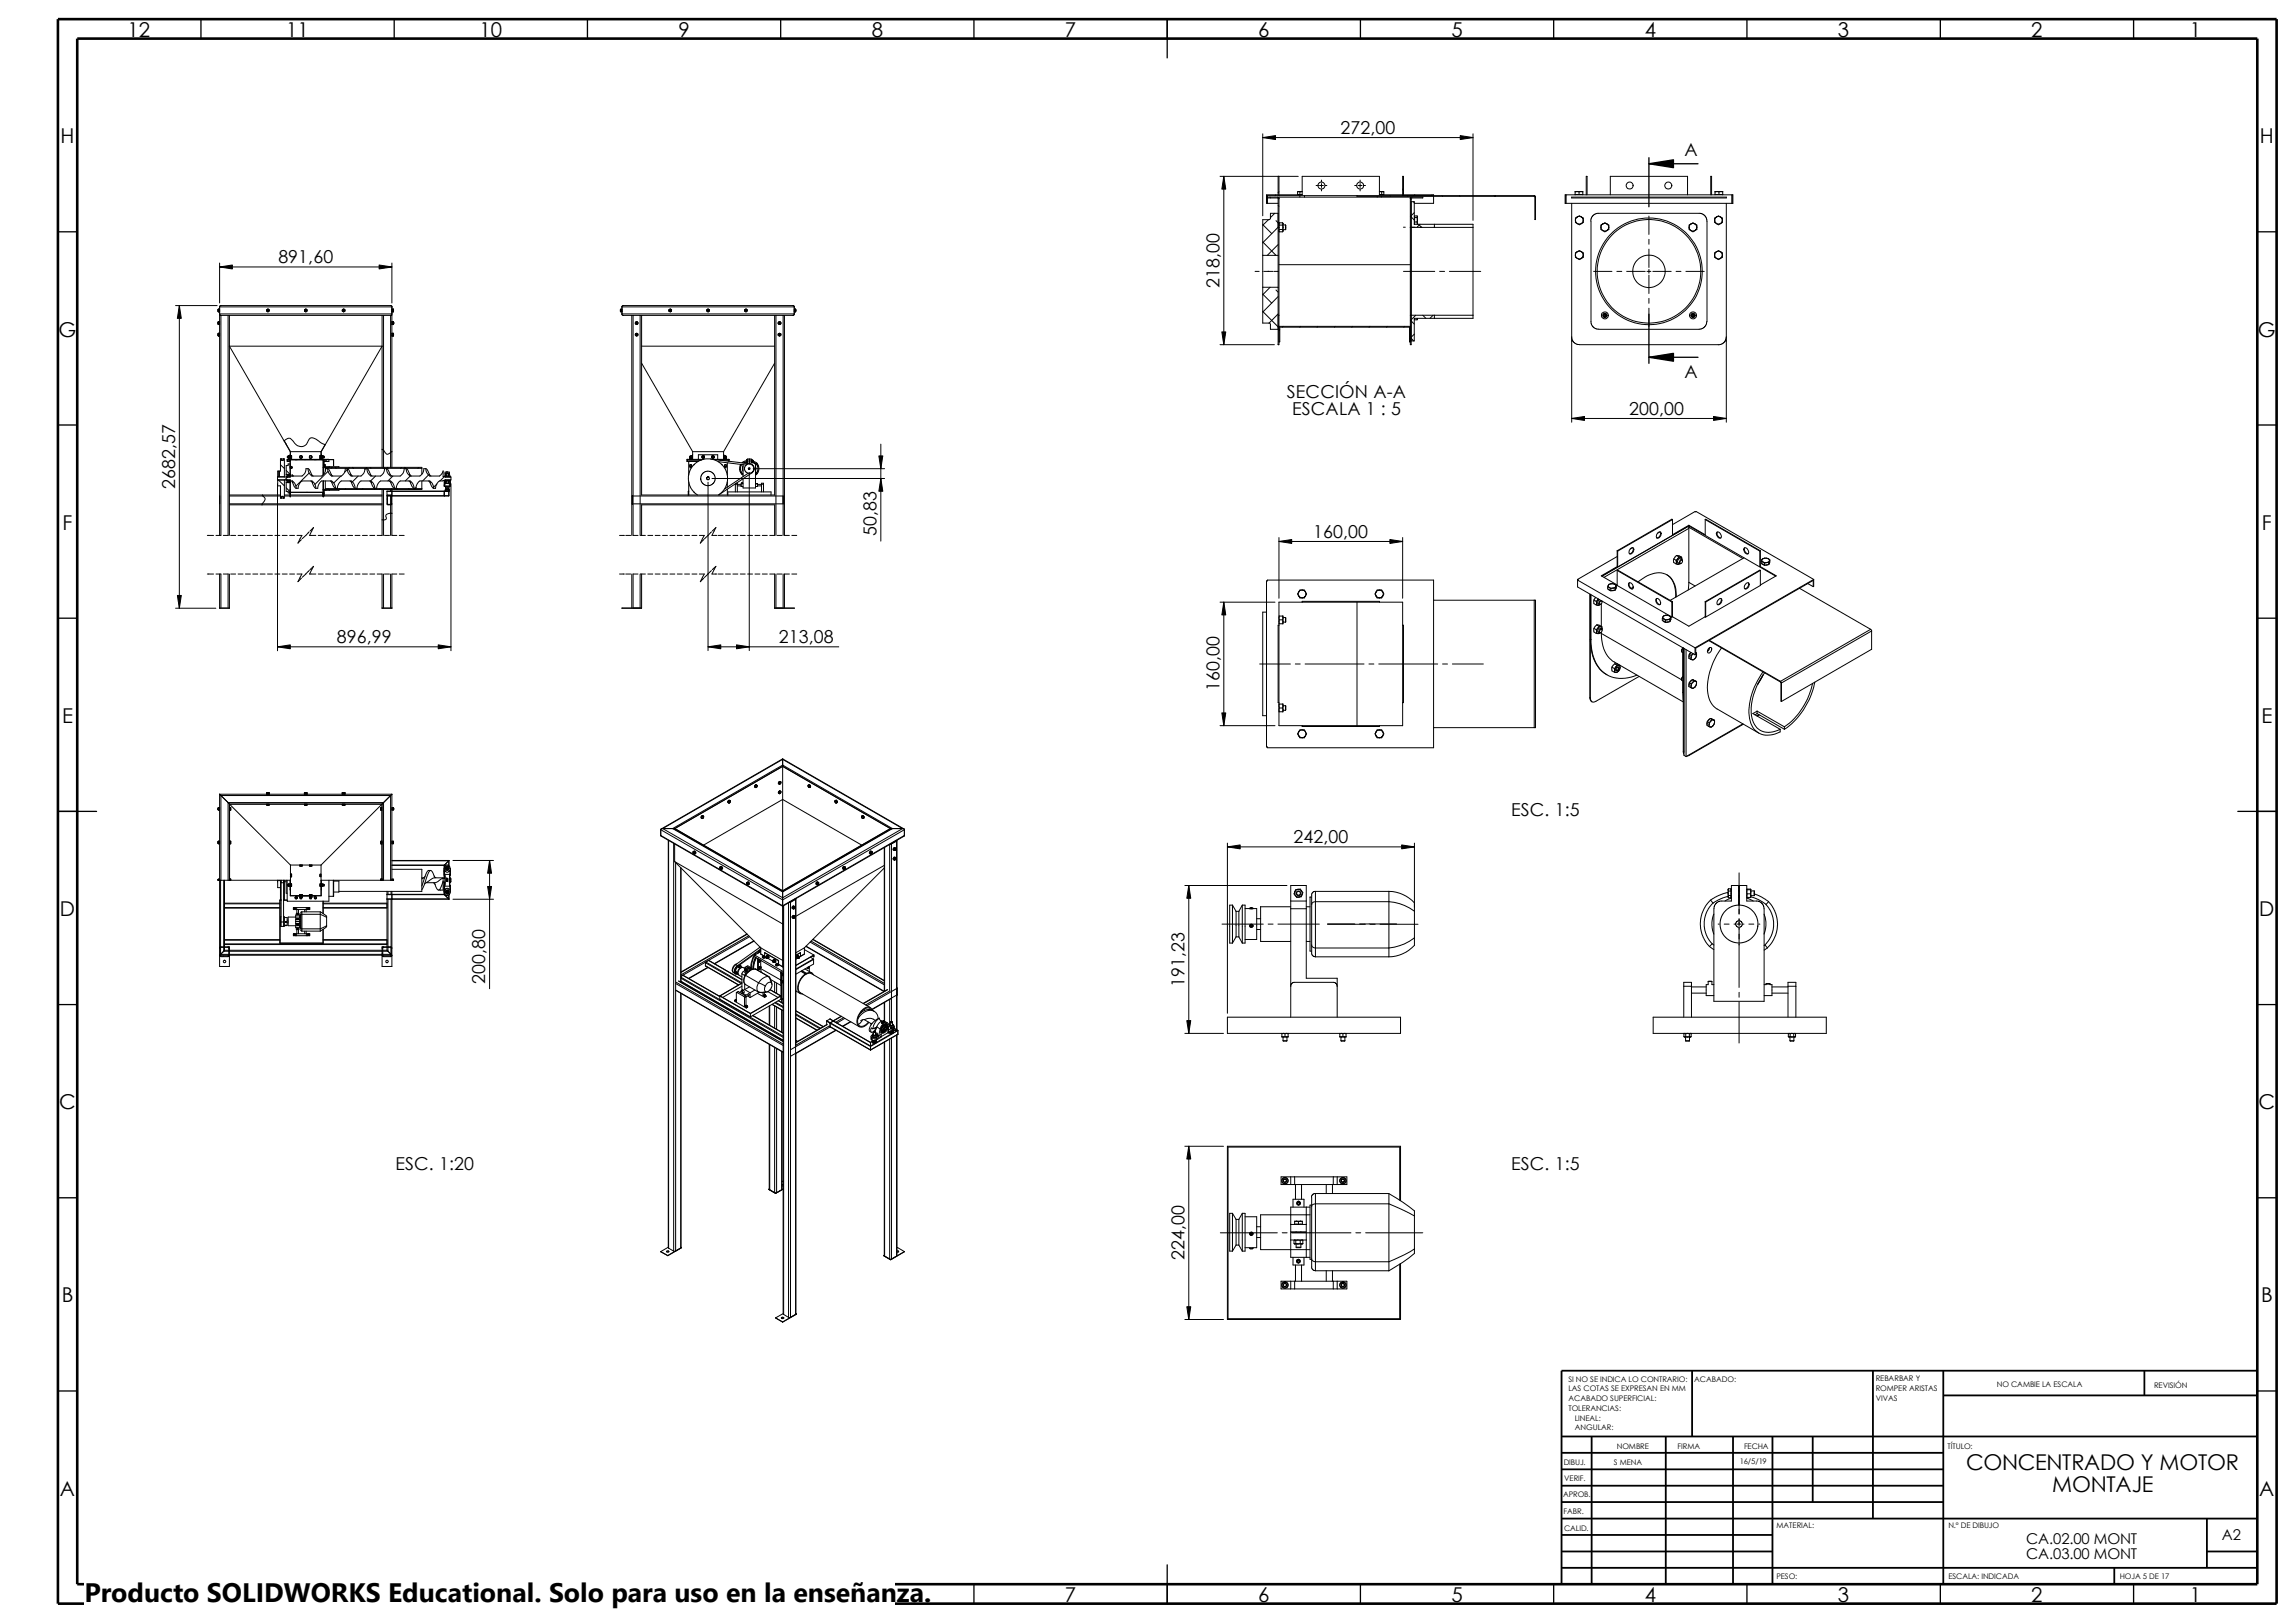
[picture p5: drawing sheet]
<svg xmlns="http://www.w3.org/2000/svg" width="594mm" height="420mm" viewBox="0 0 594 420" stroke-linecap="round" stroke-linejoin="round" font-family="sans-serif">
<defs><g id="words">
<text font-size="6.9" x="21.8" y="414.6">Producto SOLIDWORKS Educational. Solo para uso en la enseñanza.</text>
<g font-size="5.6">
<text x="508.7" y="380.4">CONCENTRADO Y MOTOR</text>
<text x="531" y="386.1">MONTAJE</text>
</g>
<g font-size="5.3">
<text x="33" y="9.6">12</text>
<text x="74" y="9.6">11</text>
<text x="124" y="9.6">10</text>
<text x="175.5" y="9.6">9</text>
<text x="225.5" y="9.6">8</text>
<text x="275.5" y="9.6">7</text>
<text x="325.5" y="9.6">6</text>
<text x="375.5" y="9.6">5</text>
<text x="425.5" y="9.6">4</text>
<text x="475.5" y="9.6">3</text>
<text x="525.5" y="9.6">2</text>
<text x="566.5" y="9.6">1</text>
<text x="15.7" y="37">H</text>
<text x="584.7" y="37">H</text>
<text x="15.2" y="87.1">G</text>
<text x="584.2" y="87.1">G</text>
<text x="16.2" y="137.1">F</text>
<text x="585.2" y="137.1">F</text>
<text x="16" y="187.1">E</text>
<text x="585.1" y="187.1">E</text>
<text x="15.5" y="237.1">D</text>
<text x="584.5" y="237.1">D</text>
<text x="15.3" y="287.1">C</text>
<text x="584.3" y="287.1">C</text>
<text x="16" y="337.1">B</text>
<text x="585" y="337.1">B</text>
<text x="15.5" y="387.1">A</text>
<text x="584.5" y="387.1">A</text>
<text x="33" y="414.6">12</text>
<text x="74" y="414.6">11</text>
<text x="124" y="414.6">10</text>
<text x="175.5" y="414.6">9</text>
<text x="225.5" y="414.6">8</text>
<text x="275.5" y="414.6">7</text>
<text x="325.5" y="414.6">6</text>
<text x="375.5" y="414.6">5</text>
<text x="425.5" y="414.6">4</text>
<text x="475.5" y="414.6">3</text>
<text x="525.5" y="414.6">2</text>
<text x="566.5" y="414.6">1</text>
</g>
<g font-size="4.6">
<text x="346.8" y="34.7">272,00</text>
<text x="435.8" y="40.4">A</text>
<text x="72" y="68.2">891,60</text>
<text x="315.5" y="74.5" transform="rotate(-90 315.5 74.5)">218,00</text>
<text x="435.8" y="97.8">A</text>
<text x="333" y="102.9">SECCIÓN A-A</text>
<text x="334.3" y="107.4">ESCALA 1 : 5</text>
<text x="421.5" y="107.4">200,00</text>
<text x="45.3" y="126.6" transform="rotate(-90 45.3 126.6)">2682,57</text>
<text x="226.8" y="138.7" transform="rotate(-90 226.8 138.7)">50,83</text>
<text x="339.8" y="139.2">160,00</text>
<text x="87.1" y="166.5">896,99</text>
<text x="201.5" y="166.5">213,08</text>
<text x="315.5" y="178.9" transform="rotate(-90 315.5 178.9)">160,00</text>
<text x="391" y="211.2">ESC. 1:5</text>
<text x="334.6" y="218.2">242,00</text>
<text x="125.6" y="254.6" transform="rotate(-90 125.6 254.6)">200,80</text>
<text x="306.5" y="255.4" transform="rotate(-90 306.5 255.4)">191,23</text>
<text x="102.3" y="302.8">ESC. 1:20</text>
<text x="391" y="302.8">ESC. 1:5</text>
<text x="306.5" y="326.1" transform="rotate(-90 306.5 326.1)">224,00</text>
</g>
<g font-size="3.9">
<text x="524.2" y="399.5">CA.02.00 MONT</text>
<text x="574.8" y="398.5">A2</text>
<text x="524.2" y="403.4">CA.03.00 MONT</text>
</g>
<g font-size="2">
<text x="405.8" y="357.6">SI NO SE INDICA LO CONTRARIO:</text>
<text x="438.3" y="357.6">ACABADO:</text>
<text x="485.3" y="357.5">REBARBAR Y</text>
<text x="516.6" y="359">NO CAMBIE LA ESCALA</text>
<text x="557.3" y="359.2">REVISIÓN</text>
<text x="405.8" y="365.1">TOLERANCIAS:</text>
<text x="405.8" y="360.1">LAS COTAS SE EXPRESAN EN MM</text>
<text x="405.8" y="362.6">ACABADO SUPERFICIAL:</text>
<text x="485.3" y="360">ROMPER ARISTAS</text>
<text x="485.3" y="362.5">VIVAS</text>
<text x="407.4" y="367.6">LINEAL:</text>
<text x="407.4" y="370.1">ANGULAR:</text>
<text x="418.3" y="375">NOMBRE</text>
<text x="434" y="374.9">FIRMA</text>
<text x="451.2" y="374.9">FECHA</text>
<text x="503.8" y="374.9">TÍTULO:</text>
<text x="404.5" y="379.1">DIBUJ.</text>
<text x="404.7" y="383.4">VERIF.</text>
<text x="417.5" y="379.1">S MENA</text>
<text x="450.1" y="379">16/5/19</text>
<text x="404.4" y="387.5">APROB.</text>
<text x="404.5" y="391.8">FABR.</text>
<text x="459.6" y="395.5">MATERIAL:</text>
<text x="504.1" y="395.5">N.º DE DIBUJO</text>
<text x="404.6" y="396.2">CALID.</text>
<text x="459.6" y="408.6">PESO:</text>
<text x="504.1" y="408.6">ESCALA: INDICADA</text>
<text x="548.4" y="408.6">HOJA 5 DE 17</text>
</g>
</g></defs>
<g fill="none" stroke="#000" stroke-width=".34">
<path d="M52 5v5M102 5v5M152 5v5M202 5v5M252 5v5M302 5v10M352 5v5M402 5v5M452 5v5M502 5v5M552 5v5M15 60h5"/>
<path d="M426.6 42.4h12.7M426.6 40.8v12.7M584 60h5M426.6 81.3v12.7M426.6 92.5h12.7M15 110h5M584 110h5M15 160h5M584 160h5M15 210h10M579 210h10M15 260h5"/>
<path d="M584 260h5M15 310h5M584 310h5M15 360h5M584 360h5M52 410v5M102 410v5M152 410v5M202 410v5M252 410v5M302 405v10M352 410v5"/>
<path d="M402 410v5M452 410v5M502 410v5M552 410v5"/>
</g>
<g fill="none" stroke="#000" stroke-width=".47">
<path d="M437.8 354.7v17M484.5 354.7v38.3M502.8 354.7v55.3M554.8 354.7v6.4M584 354.7h-180v55.3M404 371.7h180M404 376h98.8M411.8 371.7v38.3M431 371.7v38.3M448.4 371.7v38.3M458.6 371.7v38.3M469 371.7v17"/>
<path d="M502.8 361.1h81.2M404 388.7h98.8M404 384.5h98.8M404 380.2h98.8M404 397.2h54.6M404 393h180M570.9 393v12.7M404 405.7h180M404 401.5h54.6M547 405.7v4.3M570.9 401.5h13.1"/>
</g>
<path d="M15 5h574v410h-574zM20 10h564v400h-564z" fill="none" stroke="#000" stroke-width=".68" stroke-linecap="butt"/>
<g fill="none" stroke="#000" stroke-width=".26">
<path d="M326.7 34.6v21.2M326.7 35.6h54.4M381.1 34.6v22.4M315.6 45.6h20.3M316.6 45.6v43.6M326.7 58.1l2.3 2.4M327.7 51h3l.2 .4M327.7 51.2h2.9l.1 .2v14.7M328.2 56.9l-1.5 1.4M328.5 51l.2 .2M329.8 55.2l-1.1 1.1M330.1 50.4l-.2 .2"/>
<path d="M330.1 57.1l.8 .8M330.7 55.2h-2l-.2 1.5-1.8 .2v9.2M330.7 53.2l.2 .2M330.7 58.8l-4 4M330.7 45.6v4.8h-3v2.2h3M330.7 58.8h.2M330.9 58.8v22.8M330.9 59.8l.1 .2M330.9 49.6l-.2 .2M330.9 45.6v5M330.9 58.8v-7.8h34v7.8M330.9 50.4h6v-4.8h20v4.8h6"/>
<path d="M331 58.3v1.1M331 59.4v.6M331 57.7v.6M331 57.7l-.1 .1M331 58.3h.8M331 59.4h.8M331 60h.8M331 57.7h.8M331.8 58.3l.1 .5M331.8 59.4l.1 .3M331.8 57.7l.1 .3M331.9 58v.8"/>
<path d="M331.9 58.8l-.1 .6M331.9 58.8v.9M331.9 59.7l-.1 .3M331.9 59.4h.7M331.9 58.2h.7M331.9 58l-.1 .3M332.6 58.2v1.2M335.7 49.7v.6h1.2M335.9 50.3v.1M336 49.6l.3 .1M336 49.6h.9l-.6 .1M336 49.6l-.3 .1"/>
<path d="M336.3 49.7v.6M336.3 50.6v.4M337.5 50.6v.4M340.5 48h.4M341.4 48h1M341.9 46.6v.4M341.9 47.5v1M341.9 49v.4M342.9 48h.4M350.5 48h.4M351.1 50.6v.2h45.8M351.4 48h1"/>
<path d="M351.9 46.6v.4M351.9 47.5v1M351.9 49v.4M352.9 48h.4M356.3 50.8v.2M357.5 49.7v.6M357.5 50.8v.2M357.8 49.6h-.9l.6 .1M357.8 49.6l.2 .1M357.8 49.6l-.3 .1M357.9 50.3v.1M358 49.7v.6h-1.1"/>
<path d="M359.6 50.6l.1 .2M362.9 50.6v-5h.2v4.8h7.8v.2M363.1 48.9l-.2 .2M363.1 58.8h.5M364.1 50.6l.1 .2M364.8 58.8h1.3M364.9 58.8v22.8M364.9 55.9l1 1M364.9 58.8h16.2M365.1 51.6l-.2-.2 .2-.4h3v.2l-3 .1v37.9h-.2v-7.6M365.1 52.2h.8v5.8h15.2v.8M365.6 52.2l.3 .3"/>
<path d="M365.9 56h.1M365.9 55l-.8 .8M366 56.3h.6M366 57.4h.6M366 50.4l-.2 .2M366.6 56.3l.1 .6M366.6 57.4l.1 .4M366.6 55.9l.1 .2M366.7 56.9l-.1 .5M366.7 56.9v.9M366.7 56.1l-.1 .2M366.7 56.1v.8"/>
<path d="M366.7 57.8l-.1 .2M366.7 56.1l-.1-.2h-.6v2.1M366.7 57.8v.2M366.7 58h.1M367 58l.8 .8M367.4 58l-.8 .8M367.4 58.8h.5M370.5 50.4l-.2 .2M370.9 50.8v1.8h-5M371.1 58.8h.1M371.1 58v.8M373 50.6l.2 .2"/>
<path d="M377.5 50.6l.2 .2M381.1 58.8v22.8M386.5 50.6l.2 .2M386.9 50.6v.2M396.9 50.6l.3 .3M396.9 50.8l.2 .1M396.9 50.6v.2M396.9 50.6h-69v2M397.1 50.9h.2v5.9h-.2zM404.9 50.4h43.4v2.2h-43.4zM405.1 50.6v2M405.1 50.4v2.2"/>
<path d="M406.6 51h40v.2h-40zM406.6 52.6v56.7M407.5 50.3h2M407.5 49.7v.7M407.6 57l.2 .6 .3 .3M407.6 57v.6l.5 .3M408 49.6l.5 .1M408 49.6h1M408 49.6l-.5 .1M408.1 56.1l-.4 .3-.1 .6M408.1 56.1l-.5 .3v.6M408.1 57.9h1"/>
<path d="M408.1 57.9l.5 .3 .5-.3M408.1 56.1l.4-.1 .6 .1M408.1 56.1l.5-.2 .5 .2M408.5 49.7v.6M409 49.6l.5 .1M409 49.6l-.5 .1M409.1 56.1l.3 .3 .2 .6M409.1 56.1l.5 .3v.6M409.5 49.7v.7M409.6 57v.6l-.5 .3M409.6 57l-.2 .6-.3 .3M410.4 50.4v-4.8h.2v4.8"/>
<path d="M411.6 57.2v-.6l.3-.6 .7-.6 .6-.2h26.8l.8 .4 .6 .7 .2 .9v26M411.6 57.2v26.4l.3 .7 .6 .6 1.1 .3M414.1 58.8l.2 .6 .4 .3M414.2 58.8v.6l.5 .3M414.7 57.9l-.4 .3-.1 .6M414.7 58l-.5 .3v.5M414.7 58l.3-.2 .7 .2M414.7 59.7h1M414.7 58l.5-.3 .5 .3M414.7 59.7l.5 .3 .5-.3M415.7 57.9l.4 .3 .1 .6M415.7 58l.5 .3v.5"/>
<path d="M416.2 58.8l-.1 .6-.4 .2M416.2 58.8v.6l-.5 .3M416.6 50.4v-4.8h20v4.8M426.6 55.9v4.8M437 58.8l.1 .6 .4 .3M437 58.8v.6l.5 .3M437.5 59.7h1M437.5 57.9l-.4 .4-.1 .5M437.5 58h.9M437.5 58l-.5 .3v.5M437.5 58l.5-.3 .4 .2 .6 .4v.5M437.5 59.7l.5 .3 .5-.3"/>
<path d="M438.5 57.9l.3 .3 .2 .6M439 58.8l-.2 .6-.4 .2M439 58.8v.6l-.5 .3M442.6 50.4v-4.8h.2v4.8M443.6 57l.1 .5 .4 .4M443.6 57v.6l.5 .3M443.7 50.3h2M443.7 49.7v.7M444.1 57.9h1M444.1 56.1l-.4 .4-.1 .5M444.1 56.1l-.5 .3v.6M444.1 56.1h1l.5 .9"/>
<path d="M444.1 56.1l.5-.2 1 .5v.6M444.1 57.9l.5 .3 .5-.3M444.2 49.6l.5 .1M444.2 49.6h1M444.2 49.6l-.5 .1M444.7 49.7v.6M445.2 49.6l.5 .1M445.2 49.6l-.5 .1M445.6 57v.6l-.5 .3M445.6 57l-.2 .6-.3 .3M445.7 49.7v.7M446.6 52.6v56.7"/>
<path d="M448.1 50.6h.1M448.1 50.4v2.2M45.4 79.1h10.8M46.4 79.1v78.3M56.5 80v.1M56.5 80h.3M56.8 80v.1M56.8 80h.1M56.8 79.4l.3-.3h44.1l.2 .3M56.8 68.1v10.3M56.8 79.4v1.8M56.8 79.4h44.6"/>
<path d="M56.8 69.1h44.6M101.4 68.1v10.3M101.4 79.4v1.8M101.4 80v.1M101.4 80h.1M101.4 80h.3M101.7 80v.1M160.9 79.4l.2-.3h44.1l.3 .3M160.9 79.4h44.6M160.9 79.4v1.8M205.5 79.4v1.8M205.5 80v.1"/>
<path d="M205.5 80h.3M205.5 80h.1M205.8 80v.1M324.7 70.2h1.1M326.7 74.3v9.3l1.8 .1 .2 1.5h2M326.7 66.1v8.2M326.7 76.1l2.3 2.3M326.7 62.6l3.4 3.5M326.7 74.3h4M326.7 66.1h4M326.7 70.2h.1M327 70.2h2.3"/>
<path d="M328.6 74.3l-1.9 2M329.6 70.2h1.1M330.1 75.1l.6 .5M330.7 66.1v8.2M330.7 76.8l-4 4M330.7 63.3l-2.8 2.8M330.7 74.3v14.9h.2v-7.6M330.9 68.5h34M363.1 70.2h8.1M372.4 70.2h1.3M375 70.2h8.1M407.5 66l.2 .5 .4 .4"/>
<path d="M407.6 66v.6l.5 .3M408.1 65.1l-.4 .3-.1 .6M408.1 65.2l.3-.2 .7 .2M408.1 66.9h1M408.1 65.2l-.5 .2v.6M408.1 66.9l.5 .3 .5-.3M408.1 65.2l.5-.3 .5 .3M409.1 65.1l.3 .3 .2 .6M409.1 65.2l.5 .2v.6M409.6 66l-.2 .5-.3 .3M409.6 66v.6l-.5 .3M412.3 70.2h4.7"/>
<path d="M418.3 70.2h1.3M420.8 70.2h4.8M426.1 70.2h1M426.6 61.9v1.3M426.6 64.5v4.7M426.6 69.7v1M426.6 71.2v4.7M426.6 77.2v1.3M426.6 79.8v4.7M427.6 70.2h4.8M433.6 70.2h1.3M436.2 70.2h4.7"/>
<path d="M443.6 66l.1 .6 .4 .3M443.6 66v.6l.5 .3M444.1 65.1l-.4 .4-.1 .5M444.1 66.9h1M444.1 65.2l-.5 .2v.6M444.1 66.9l.5 .3 .5-.3M444.1 65.2h1M444.1 65.2l.5-.3 .5 .3M445.1 65.1l.3 .3 .2 .6M445.1 65.2l.5 .2v.6M445.6 66v.6l-.5 .3M445.6 66l-.2 .5-.3 .3"/>
<path d="M56.4 80.2v.3M56.4 80.2h.1M56.4 86.4v.4M56.4 86.4h.1M56.4 83.4v.4M56.4 83.4h.1M56.4 80.5h.4M56.4 86.8h.1M56.4 80.1v.4M56.4 80.1h.1M56.4 80.1h.4M56.4 83.8h.1"/>
<path d="M56.4 86.4h.4M56.4 80.1v.1M56.5 80.6v.1M56.5 80.3v.3M56.5 80.1v.2M56.5 83.9v.1M56.5 83.6v.2M56.5 83.6v.3M56.5 83.3v.1M56.5 83.3v.3M56.5 86.9v.1M56.5 86.6v.3"/>
<path d="M56.5 86.3v.3M56.5 83.4v.2M56.5 83.2v.1M56.5 86.2v.1M56.5 80.7h.3M56.5 84h.3M56.5 83.8v.1M56.5 83.8h.3M56.5 83.4h.3M56.5 83.2h.3M56.5 86.2h.3M56.5 87h.3"/>
<path d="M56.8 80.5v.2M56.8 80.1v.4M56.8 83.8v.2M56.8 83.4v.4M56.8 83.2v.2M56.8 86.8v.2M56.8 86.4v.4M56.8 86.2v.2M56.8 83.2v.1M56.8 86.2v.1M56.8 86.8h-.4M56.8 81.2l.3 .4"/>
<path d="M56.8 80.6v.1M56.8 83.9v.1M56.8 86.9v.1M56.8 81.2h44.6M57.1 81.6h-.3v57M57.1 81.6h43.9M57.1 81.6v57h-1.2M59 81.6v57M59.4 81.6v57M69 80.3l.1 .3M69 80.3l.2 .3M69.2 80.1l-.2 .2"/>
<path d="M69.2 80.1h.3M69.2 80.6h.3M69.4 80.1l.2 .2M69.4 80.6h-.2M69.5 80.1l.1 .2M69.6 80.3l-.1 .3M78.8 80.3l.2 .3M78.8 80.3l.1 .3M79 80.1l-.2 .2M79 80.1h.3M79 80.6h.3M79.3 80.1l.1 .2"/>
<path d="M79.4 80.3l-.1 .3M88.6 80.3l.1 .3M88.7 80.1h.4M88.7 80.1l-.1 .2M88.7 80.6h.4M89 80.1l.2 .2M89.1 80.1l.1 .2M89.2 80.3l-.1 .3M98.8 81.6v39.3M99.2 81.6v39.3M101 81.6h.4v39.3M101 81.6v39.3"/>
<path d="M101.4 81.2l-.4 .4M101.4 83.9v.1M101.4 80.6v.1M101.4 86.9v.1M101.4 83.2v.2M101.4 83.4v.4M101.4 83.8v.2M101.4 80.1v.4M101.4 80.5v.2M101.4 86.2v.2M101.4 86.4v.4M101.4 86.8v.2"/>
<path d="M101.4 83.2v.1M101.4 86.2v.1M101.4 80.1h.4M101.4 86.8h.4M101.4 86.4h.4M101.4 83.8h.3M101.4 83.4h.3M101.4 83.2h.3M101.4 86.2h.3M101.7 83.2v.1M101.7 83.4v.2M101.7 83.3v.3"/>
<path d="M101.7 83.6v.2M101.7 83.8v.1M101.7 83.6v.3M101.7 83.3h.1M101.7 83.9h.1M101.7 80.1v.2M101.7 80.3v.2M101.7 80.5v.1M101.7 80.3v.3M101.7 80.6h.1M101.7 86.2v.1M101.7 86.4v.2"/>
<path d="M101.7 86.3v.3M101.7 86.6v.2M101.7 86.8v.1M101.7 86.6v.3M101.7 86.3h.1M101.7 86.9h.1M101.7 80.6l-.3 .1M101.7 83.2v.2M101.7 83.9l-.3 .1M101.7 86.2v.2M101.7 86.9l-.3 .1M101.7 83.4h.1"/>
<path d="M101.8 80.1v.4h-.4M101.8 80.1v.2M101.8 80.3v.2M101.8 83.4v.2M101.8 83.6v.2M101.8 86.4v.2M101.8 86.6v.2M101.8 86.4v.4M101.8 83.4h.1M101.8 83.4v.4M101.8 83.4v.4zM101.9 83.4v.4z"/>
<path d="M101.9 83.8h-.2M160.5 80.1v.4M160.5 80.1l.1 .4M160.5 80.1h.1M160.6 80.1v.2M160.6 80.3v.2M160.6 80.1v.4M160.6 80.5v.1M160.6 80h.1M160.6 80v.1M160.6 80.6h.3zM160.6 80.3h.3"/>
<path d="M160.6 80h.3M160.9 80v.3M160.9 80.3v.3M160.9 80h.1M160.9 81.2l.3 .4h2.2M160.9 81.2h44.6M163.4 81.6h.4M163.4 81.6v57M163.8 81.6h1.8M163.8 81.6v57h1.3M164.4 83.6l.1 .3M164.4 86.6l.1 .3"/>
<path d="M164.5 83.3l-.1 .3M164.5 83.3h.4M164.5 83.9h.4M164.5 86.3h.4M164.5 86.3l-.1 .3M164.5 86.9h.4M164.9 83.3l.1 .3M164.9 86.3l.1 .3M165 83.6l-.1 .3M165 86.6l-.1 .3M165.6 81.6h.4M165.6 81.6v57"/>
<path d="M166 81.6l-.1 46.5h34.5v-46.5M166 89.6h34.4M166 81.6h34.4M166 94l13.2 22.9M173.1 80.3l.1 .3M173.2 80.1h.4M173.2 80.1l-.1 .2M173.2 80.6h.4M173.5 80.1l.2 .2M173.6 80.1l.1 .2M173.7 80.3l-.1 .3M182.9 80.3l.1 .3"/>
<path d="M183 80.1l-.1 .2M183 80.1h.3M183 80.6h.3M183.3 80.1l.2 .2M183.5 80.3l-.2 .3M192.7 80.3l.1 .3M192.8 80.1l-.1 .2M192.8 80.6h.3M192.8 80.1h.3M193.1 80.1l.2 .2M193.3 80.3l-.2 .3M200.4 81.6h.3"/>
<path d="M200.4 94l-13.2 22.9M200.7 81.6h1.9M200.7 81.6v57M201.3 83.6l.2 .3M201.3 86.6l.2 .3M201.5 83.3h.3M201.5 83.3l-.2 .3M201.5 83.9h.3M201.5 86.3h.3M201.5 86.3l-.2 .3M201.5 86.9h.3M201.8 83.3l.2 .3"/>
<path d="M201.8 86.3l.2 .3M202 86.6l-.2 .3M202 83.6l-.2 .3M202.6 81.6h.3M202.6 81.6v57M202.9 81.6h2.2M202.9 81.6v57h1.3M205.5 81.2l-.4 .4M205.5 80.6v.1M205.5 80.5v.2M205.5 80.1v.4M205.5 80.1h.4"/>
<path d="M205.5 80.7h.3M205.8 80.3v.3M205.8 80.1v.2M205.8 80.6v.1M205.9 80.1v.4M205.9 80.1v.4h-.4M315.6 89.2h14.1M326.7 80.6l4.2 4.2M330.7 89.1l.1 .1M330.7 81.2l-2.4 2.4M330.7 81.6h.2M330.9 88.5h.2v-3.8h33.6v3.8h.2"/>
<path d="M330.9 84.5h34M331.1 85.3l-.2 .3M331.9 84.5l-.2 .2M336.4 84.5l-.1 .2M340.9 84.5l-.2 .2M345.4 84.5l-.2 .2M349.9 84.5l-.2 .2M354.4 84.5l-.2 .2M358.9 84.5l-.2 .2M363.4 84.5l-.2 .2M364.9 87.5l-.2 .2M364.9 87.4l.8 .8"/>
<path d="M364.9 82.9l1 1M364.9 81.6h16.2M365.9 82.6h.1M365.9 86.5l-.8 .7M366 82.4v.4h.6M366.3 81.6l-1.2 1.2M366.7 82.4l-.1 .4M366.7 82.4h.1M368.1 81.6l.8 .8M370.8 81.6l-.8 .8M371.1 81.6v.8M381.1 81.6v.8h-15.2v5.8h-.8"/>
<path d="M406.6 87.2l.1 .7 .5 .8 .7 .4 .7 .1h36M406.6 88.2h.3M415 81.4h.5v.3l-.3 .2-.2-.2zM415.4 81.6l-.2 .3-.2-.2a.25 .25 0 0 1 .1-.3 .25 .25 0 0 1 .4 .2M437.7 81.4h.6v.3l-.3 .2-.3-.2zM438.2 81.6a.24 .24 0 0 1-.4 .1 .24 .24 0 0 1 0-.4 .24 .24 0 0 1 .4 .1l.1 .2M441.6 83.2l-.1 .7-.5 .7-.7 .5-.7 .1h-26M446.3 88.2h.3M446.6 87.2l-.5 1.3-.6 .5-.9 .2M73 119.1l-.3-.4 .2 .5h.3l.2-.5-.2 .4M73.5 114.1a1.35 1.35 0 0 1 1.3-.7 1.35 1.35 0 0 1 1.1 .9 2.05 2.05 0 0 0 2.2 1.3 2.05 2.05 0 0 0 1.8-1.8l.6-.5a3.8 3.8 0 0 1 2.7 1.4l1 .4M73.5 114l1.6 2.9"/>
<path d="M74 114.9h.1M74.3 119.1h.8v3.9M74.3 119l.8 .1M74.3 118.1v.3h.7M74.3 118.1h.1M74.4 118.1v.3M74.4 118.1h.1M74.4 118.1h.6M74.4 118.1h-.1M74.7 118.3v.2M74.7 118v.3M74.7 117.9h.3v.2"/>
<path d="M74.7 118.5v.2M74.7 118.5h.1M74.7 117.9h.1M74.7 118.6v.1M74.7 118.7h.3M74.8 118.9v.1M75 118.1l.1 .2M75 118.4l.1 .1M75.1 118.3l-.1 .1M75.1 118.5l-.1 .2M75.1 118.6l-.1 .1M75.1 118.3h.1"/>
<path d="M75.1 119.4h-.8v-.5h10.8v.5h-1.2M75.1 117.7v1.2M75.1 118.6h.1M75.1 117.9h.1M75.1 116.9v2M75.1 116.9h8M75.2 118.4h.2M75.2 118h.2M75.2 117.9h.2M75.2 118.6h.2M75.4 117.9v.1M75.4 117.9h.1"/>
<path d="M75.4 118v.2M75.4 118.4v.1M75.4 118.2v.2M75.4 118.2v.3M75.4 118h.1M75.4 118.5v.1M75.4 118.6h.1M76.5 119h.1M76.8 119h.1M77.6 118.3l.1 .2M77.7 118h.3M77.7 118l-.1 .3"/>
<path d="M77.7 118.5h.3M78 118l.2 .3M78.2 118.3l-.2 .2M79 118.9l-.1 .1M80.1 118.3l.1 .2M80.2 118l-.1 .3M80.2 118h.3M80.2 118.5h.3M80.5 118l.2 .3M80.7 118.3l-.2 .2M81.4 119h.1M81.7 119h.1"/>
<path d="M82.8 118.4v.1M82.8 118.3v.2M82.8 118.3v.1M82.8 118v.3M82.8 118.1v.2M82.8 117.9v.1M82.8 117.9h.1M82.8 118.5h.1M82.8 118.4h.2M82.8 118.1h.2M82.8 117.9v.2M82.8 118.5l.2 .2"/>
<path d="M82.8 117.9h.2M83 118.6h.1M83 117.9h.1M83.1 116.9v2M83.1 117.7h.1M83.1 118.6h.1M83.2 118v.3M83.2 118.3v.3M83.2 118h.3M83.2 118.3h.3M83.2 118.6h.3M83.4 118.9v.1"/>
<path d="M83.5 118v.2M83.5 118.3v.1M83.5 118.2v.2M83.5 118.4v.2M83.5 117.9v.3M83.5 117.9l-.3 .1M83.5 118.1h.3M83.5 117.9v.1M83.5 118.2v.1M83.6 119l.8 .1zM83.7 119.3h.2v1.5h3.8v.1M83.8 118.1v.3"/>
<path d="M83.8 118.1l.1 .3h-.4M84.1 115.1l-1 1.8M84.2 115.1l14.6-25.5h-39.4l15.7 27.3v2M84.2 115.1l-1.1 1.8v2M84.6 118.9h.1M86.2 118.9l.1 1.6zM86.2 118.9h-11.8v.5M98.8 116.3l.6 .5a.93 .93 0 0 0 .8 .8 .93 .93 0 0 0 1-.6l.2-.2M177.8 118.9h.1M177.8 118.9v.5M178.2 119.4v3.5M178.4 118.7h.1"/>
<path d="M178.4 118.4h.4M178.4 118.7v.2M178.4 118.8h.5M178.5 118.1v.3M178.5 118.1l-.1 .3M178.5 118.1h.3M178.5 118.7h.1M178.5 118.7h.3M178.6 118.7h.2M178.6 118.7v.1M178.8 118.1v.1M178.8 118.2v.2"/>
<path d="M178.8 118.1v.3M178.8 118.4v.2M178.8 117.9v.2M178.8 118.6h.4zM178.8 118.7h.1M178.8 117.9h.3M178.8 118.2h.3M178.9 118.7h.1M178.9 118.7v.2M179.1 117.9v.3M179.1 118.2v.4M179.1 117.9h.1"/>
<path d="M179.2 117.7v1.2M179.2 116.9h8M179.2 116.9v2M180.7 118.9v-1.2h5v1.2M181.5 119h-3.3l3.2 .1M181.6 118.3l.2 .2M181.8 118l-.2 .3M181.8 118h.3M181.8 118.5h.3M182 118.9h-4.2v.5h2.8M182.1 118l.1 .3M182.2 118.3l-.1 .2"/>
<path d="M183.8 118.8l10.2 1.2M184.1 118.3l.2 .2M184.3 118l-.2 .3M184.3 118.5h.3M184.3 118h.3M184.6 118.9h4v.4M184.6 118l.2 .3M184.8 118.3l-.2 .2M185.8 119h2.4l-2 .1M185.8 119.5l7.2 .9M187.2 117.7v1.2M187.2 116.9v2"/>
<path d="M187.2 118l.1 .1M187.3 118.1v.3M187.3 118.4v.3h.3M187.3 117.9l-.1 .1M187.3 118.1h.6M187.3 117.9h.3M187.3 117.9h-.1M187.5 118.7h.1M187.5 118.7v.2M187.5 118.8h.5M187.6 117.9v.1M187.6 118.7h.1"/>
<path d="M187.6 118.7h.2M187.6 117.9h.1M187.6 118v.3M187.6 118.3v.2M187.6 118h.1M187.6 118.6h.1M187.6 118.6v.1M187.7 118.7h.1M187.7 118.7v.1M187.8 118.7h.2M187.9 118.1v.3M187.9 118.1l.1 .3h-.7"/>
<path d="M188 118.7h.1M188 118.7v.2M188.2 119.8v3.1M188.6 118.9h.1M188.6 118.9v.4M192 119.7v.1M192.5 119.8h.8v-1h.5v1.2M193.1 119.5l-.7 .3M193.1 119.1v.2M193.1 119.3l.1 .1M193.1 119.3v.2M193.1 119.5h.1"/>
<path d="M193.1 119h.1M193.1 119.2l-1.1 .5M193.1 119.5h.3M193.1 119.1h.1M193.2 119.1l-.1 .2M193.2 119l-.1 .1M193.2 119.4l-.1 .1M193.2 119.1h.1M193.2 119h.1M193.2 119.4h.1M193.2 119h-.1M193.3 119.6l-.4 .2"/>
<path d="M193.3 119h.1M193.8 119.1h.1M193.8 119.4h.1M193.8 119.5h.1M193.9 120v-1.2h.5v1h.8l.2 .3 .1 6.2h-3.3v-2.4M194.4 119.5l.4 .3M194.4 119.3v.1M194.4 119v.3M194.4 119.5h.1M194.4 119h.2M194.4 119.5h.2M194.4 119.3h.2"/>
<path d="M194.6 119.5l1 .5 .1-.2M194.6 119.3v.1M194.6 119v.2M194.6 119.2v.1M194.6 119.2v.2M194.6 119.4v.1M194.6 119.1h.2M194.8 119.1v.3M194.8 119.1l.1 .3h-.3M194.9 119.3l.8 .5M195.6 120l.4 .8 .1 .7-.6 1.1M195.7 119.8l.5 .7 .1 1-.2 .7-.4 .6"/>
<path d="M227.9 114.9v25.1M406.6 108.3h40M53.6 138.6h1.6M57.8 138.6h1.3M59.4 128.4h13.2M59.4 130.4h39.4M59.4 128.1h13.2M59.4 130.6h39.4M59.7 138.6h1.3M61.6 138.6h1.3M63.5 138.6h1.3M65.4 138.6h1.3"/>
<path d="M67.3 138.6h1.3M67.9 128.1a1.27 1.27 0 0 1 .1 2.1l-.2 .4M69.2 138.6h1.3M71.1 138.6h1.3M71.8 125.2v43.2M71.8 124.2v1.5h.8v3.2h1v-4.7M71.8 123.4h.3M72 124.2l1.6 1.5M72.1 123.4h.2M72.1 121.9h.2M72.1 121.9v1.5M72.1 121.9h-.3v1.5"/>
<path d="M72.3 121.9h.3v-3.2h1v4.7M72.3 123.4h1.3M72.3 121.9v1.5M72.6 120.3l1 .9M73 128.5l-.3 .4 .2-.5h.3l.2 .5-.2-.4M73 138.6h1.3M73.6 128.4h25.2M73.6 128.1h25.2M74 122.8v.6M74 124.2v.7M74 124.9v2.3h.5v.4h.6M74 126.2l1.1 1.1"/>
<path d="M74 121.8l1.1 1M74 122.8h1.1M74 124.9h1.1M74.2 123.4h.1M74.2 124.2v.1M74.2 124.3h.1M74.4 124.7l.1 .2M74.4 123v.2M74.4 124.4v.3M74.4 123h.2v.2M74.4 123.4h.1M74.4 124.2h.1"/>
<path d="M74.4 123.4l-.7 .8M74.4 123.2h.2M74.4 124.4h.2M74.4 123.2v.2M74.4 124.2v.2M74.5 122.8l-.1 .2M74.5 123.1v.1M74.5 124.4v.1M74.6 124.4v.3h-.2M74.9 124.4v.1M74.9 123.1v.1M74.9 138.6h1.3"/>
<path d="M75.1 122.8h.1M75 124.2h.1M75.1 124.8l-.1 .1M75.1 123v.4M75.1 124.5v.2M75.1 124.4h-.2v.3h.2M75.1 123.4h-.1M75.1 124.5a1.68 1.68 0 0 1 1.5 1.9M75.1 120.1h-.6v.3l-.5 .1v2.3M75.1 124.8v.1M75.1 127.3l-.3 .3M75.1 123.4h-3.3v.8h3.3"/>
<path d="M75.1 124.2v.3M75.1 124.7v.1M75.1 124.9v2.8M75.1 120.9h.1M75.1 126.7h.1M75.1 127.7h.1M75.1 124.5v2.2M75.1 120.9v2.3M75.1 126.7v1.9v-.9M75.1 120.9v.2M75.1 120.9v-1.9h8.5v1.9M75.1 127.4h8.5"/>
<path d="M75.1 120.7v.1M75.1 127.7v.7M75.1 120.8v.1M75.1 121.1l.3 .1M75.1 120.7h.1M75.1 121.1h.4M75.1 120.8h.4M75.1 127.7v-.3h8.5v.3M75.1 120.7h.3M75.4 120.7v.2M75.4 120.9v.3M75.4 120.7h.1"/>
<path d="M75.4 121.2h.1M75.5 120.8l.1 .1M75.5 120.8v.1M75.5 120.9v.2M75.6 123.1v-.2l.3 .3M75.6 124.5l.2 .4M75.6 120.9l-.1 .2M75.6 123.1v.1M75.7 124.8l.4 1 .5 .6M76.6 126.4h.5l.4-1.2 .6-.7h2.7l.5 .6 .4 1.3M76.8 138.6h1.3l-1 1.9 .9-.8M79.5 127.4h-.1"/>
<path d="M79.7 121.3h-.5l-.3 1.2-.8 .7h-3.2v-.2h.2M79.7 121.3l.2 1 .8 .9h2.5l.7-.7 .3-1.2h.6M79.7 121.3l.3 .2 .6 1.4M80 137.6l-1.8 1.8M80 122.4l-3.5 3.4M80.2 137.4l.9-.9-1 2.1h1.6M80.4 124.5l.5 .4M80.6 122.7l.4 .5M80.8 124.8l.4 1 .5 .6M81.7 126.4h.5l.3-1.2 .7-.7h2.7l.5 .6 .4 1.3M82.3 138.6h1.3M83.6 127.7v.7"/>
<path d="M83.6 127.7h.3M83.6 126.7v1.9M83.6 126.8l.3 .2M83.6 120.9h25.5v.3M83.6 128.6h.1M83.7 124.5v2.2M83.7 120.9v1.9M83.9 127.7v.6h-.2M83.9 120.3h.1M83.9 127.5l-.2 .2M83.9 120.2l.2 .1M83.9 127h.1"/>
<path d="M83.9 120.4h.1M83.9 120.6h.1M84 126.9v.1M84 120.4l.1 .1M84 120.6l.1 .1M84.1 126.9l-.1 .1M84.1 126.9h.1M84.1 120.5l-.1 .1M84.1 120.5v.2M84.1 120.3l-.1 .1M84.1 120.3v.2M84.1 120.7v.1"/>
<path d="M84.1 120.8h.1M84.1 120.3h.1M84.1 120.2v.1M84.2 124.5v1.9M84.2 121.2v.7M84.2 121.2h24.9M84.2 126.4h24.9M84.2 120.9v.3M84.2 126.4v.3M84.2 138.6h1.3M84.8 121.3l.2 1 .8 .9h2.5l.7-.7 .3-1.2h.5M84.8 121.3l.3 .2 .6 1.4"/>
<path d="M84.9 122l-3.5 3.4M84.9 126.4l-.4 .5M85.2 120.8v.1M85.2 126.7v.2M85.5 124.5l.4 .4M85.6 122.7l.5 .5M85.9 124.8l.3 1 .6 .6M85.9 120.9l-.3 .3M86.1 138.6h1.3M86.7 120.9l.3 .3M86.8 126.4h.5l.3-1.2 .7-.7h2.6l.6 .6 .4 1.3M87.7 126.7v.2h-3.8v.8"/>
<path d="M87.7 126.4l.3 .3M88.1 138.6h1.2M88.2 123.2l-1.9 1.8M89.4 126.4l-.2 .3M89.8 121.3l.2 1 .8 .9h2.6l.7-.7 .3-1.2h.5M89.8 121.3l.4 .2 .6 1.4M89.9 121.5l-.8 .8M90 138.6h1.2M90.4 120.9l-.2 .3M90.6 124.5l.4 .4M90.7 122.7l.5 .5M90.9 124.8l.4 1 .6 .6"/>
<path d="M91.2 120.9l.2 .3M91.9 138.6h1.2M92.2 126.4l.3 .3M92.7 123.2l-1.6 1.5M93.8 138.6h1.2M93.9 126.4l-.3 .3M94.6 121.3l-.2 .2M94.9 120.9l-.2 .3M94.9 121.3l.2 1 .8 .9h2.6l.7-.7 .3-1.2h.5M94.9 121.3l.3 .2 .7 1.4M95.6 124.5l.5 .4M95.7 138.6h1.2"/>
<path d="M95.7 120.9l.3 .3M95.8 122.7l.5 .5M95.9 124.5l.7 .6 .3 1.3M95.9 124.5h-2.5l-.7 .7-.3 1.2h-.5M96 124.8l.4 1 .5 .6M96.7 126.4l.2 .3M96.9 126.4h.6l.3-1.2 .7-.7h2.6l.5 .6 .4 1.3M97.2 123.2l-1.3 1.3M98.4 126.4l-.3 .3M98.8 126.7v11.9h-1.2M99.2 126.7v11.9M99.4 120.9l-.3 .3"/>
<path d="M99.5 138.6h1.3M100 121.3l.2 1 .8 .9h2.5l.8-.7 .3-1.2h.5M100 121.3l.3 .2 .7 1.4M100.1 127.2l.1 1.1M100.1 127.2h14.8M100.2 120.9l.3 .3M100.2 128.4l.1 2.1h1v-2.1M100.2 129.1l-.1 .1M100.2 128.4h1.1M100.3 128.3h1M100.4 128.2l-.2 .2M100.7 124.5l.5 .4"/>
<path d="M100.9 122.7l.4 .5M101 126.7v.4M101 128.4v2.1M101 130.6v8M101.1 124.8l.4 1 .5 .6M101.2 128.1l.2 .3M101.2 128.1l-1.1 .1v2.3l1.1 .1M101.2 128.2l.1 .2M101.2 128.1l-.1 .1M101.2 126.4l.2 .3v1.6h13.5M101.4 130.4l-.2 .2M101.4 132.8h-.4a.86 .86 0 0 0-.9 .2 .86 .86 0 0 0-.2 .9 .69 .69 0 0 1-.3 .6 .69 .69 0 0 1-.8 0"/>
<path d="M101.4 128.4v10.2h1.3M101.6 123.2l-1.2 1.3M102 126.4h.5l.4-1.2 .6-.7h2.7l.5 .6 .4 1.3M102.9 126.4l-.3 .3M103.3 138.6h1.3M103.8 120.9l-.2 .3M104.7 120.9l.2 .3M105.1 121.3l.2 1 .8 .9h2.5l.7-.7 .3-1.2h.6M105.1 121.3l.3 .2 .6 1.4M105.7 126.4l.2 .3M105.8 124.5l.5 .4M106 122.7l.4 .5"/>
<path d="M106.1 123.2l-1.2 1.3M106.2 124.8l.4 1 .5 .6M107.1 126.4h.5l.3-1.2 .7-.7h2.7l.5 .6 .4 1.3M107.4 126.4l-.3 .3M107.7 126.2l-.3 .2M108.3 120.9l-.2 .3M109.1 124.5v1.9M109.1 121.2v1.5M109.1 126.4v.3h-25.5M110.2 121.3l.2 1 .8 .9h2.5l.7-.7 .2-.6v1.4h.5M110.2 121.3l.3 .2 .6 1.4M110.9 124.5l.4 .4"/>
<path d="M110.9 122.9l-1.6 1.6M111 122.7l.5 .5M111.3 124.8l.3 1 .6 .6M113 125.3l-.9 .8M114.9 128.3l.1 .1M114.9 127.2v1.1M115 127.1l-.1 .1M115 127.8l-.1 .1M115 123.3l-1.2 1.2M115 127.2h1.1v1.1h-1.1zM115.1 124.3v.9M115.1 124.2v.2l.6-.1 .4 .1v.1"/>
<path d="M115.1 124.2h.1M115.1 123.4h.1M115.1 122.5v.8M115.1 124.3l-1.6 .3-.6 .9-.2 .9h-.5M115.1 122.5h.2v.4M115.2 127h.2M115.2 127v-.3h1v.3M115.2 127l.1 .1M115.3 126.7h.9M115.3 125.9h.4M115.3 126.3h.2M115.3 125.8v.1"/>
<path d="M115.3 125.9v.4M115.3 123v.1M115.3 124.5v.2M115.3 122.6h.8M115.3 125.1h.8zM115.3 122.9h.1M115.3 122.9l.1 .3M115.3 122.9h.8M115.3 124.7h.8M115.3 124.5l.1 .1M115.3 122.9v.1M115.3 123.1v.1"/>
<path d="M115.3 124.4v.1M115.3 124.7v.5h-.2M115.4 123l-.1 .1M115.4 124.4l-.1 .3M115.4 127l.3 .1M115.4 126.3v.7M115.5 126.3h.5M115.6 122.1h.1M115.6 122.1l-.5 .1v.3M115.6 122.1l.6 .1 .1 .3M115.7 125.9h.5M115.7 126.3h.3"/>
<path d="M115.7 126.3h-.2M115.7 127.1l-.1 .1M115.7 125.9v.4M116 127l.1 .1M116 127l-.3 .1M116 126.3v.7M116 124.4h.4M116 124.2v.2M116 124.4l.1 .3M116 123l.1 .1M116.1 122.9h.1M116.1 124.5v.2"/>
<path d="M116.1 123v.1M116.1 127.1v1.3h-14.7M116.1 127.1l-16 .1M116.1 122.9l-.1 .3M116.1 122.9v.1M116.1 123.1v.1M116.1 124.7v.5h.3M116.1 124.5l-.1 .1M116.2 126.3h-.2M116.2 125.8v.1M116.2 125.9v.4M116.2 127l-.1 .1"/>
<path d="M116.2 127h.1M116.3 122.5v.7M116.3 122.5h-.2v.4M116.4 124.2v.2M116.4 124.4v.8M116.4 124.4h.1M116.4 124.4v1.4v-.6M116.5 123.2h-1.4v.2h1.6v.8h-1.6M116.5 123.2h.1M116.5 124.2h.1M116.5 124.4v1.4h-1.6l.1-1.5v1.5l.1-.6M116.5 124.2v.2"/>
<path d="M116.5 123.4h.1M116.5 123.2v.2M116.7 125.2v43.2M160.3 138.6h1.2M161.9 138.6h1.3M163.6 130.4v.2zM163.6 128.4h39M163.6 130.4h39M163.6 128.4v2M163.6 128.2v.2zM165.7 138.6h1.3M166 138.6l-.1-8h34.5v8h-1.3"/>
<path d="M167.6 138.6h1.3M169.5 138.6h1.3M171.4 138.6h1.3M173.3 138.6h1.3M175.2 138.6h1.3M177.1 138.6h1.3M178.2 127.1l-.1 1M178.2 127.2l-.1 .9M178.2 124.7v3.4M178.4 120.5l.2 .2M178.6 120.3l-.2 .2M178.6 120.7h.2"/>
<path d="M178.6 120.3h.2M178.6 120.7a.2 .2 0 0 0 0 .4 .2 .2 0 0 0 .3-.2l-.1-.2M178.8 120.3l.1 .2M178.9 120.5l-.1 .2M179 138.6h1.3M179.5 127.3l.2 .2M179.7 120.1l-.2 .2M180.9 138.6h1.3l-1 1.9 .9-.9M181.3 124l.1 .5 .5 .7 .8 .4 .6 .1 .6-.1 .7-.5 .3-.6 .1-.8-.1-.6-.5-.7-.5-.4-.9-.1-.5 .1-.8 .6-.4 .8v.6M182.9 123.6l-.1 .1M182.9 123.6l.1-.2 .4 .1 .1 .5-.5 .2-.2-.5M183 123.4h.3"/>
<path d="M183 123.4v.1M183.2 124.8v43.6M183.3 123.4v.1M184.1 137.6l-1.9 1.8M184.2 123.8h44.7M184.3 137.4l.9-.9-1 2.1h1.3M185.8 138.6h1.3M185.9 128.1l1.4-1.4 .7-1.2 .2-1.1v-1.2l-.2-1.1-.7-1.2-1.2-1.3-1.7-.7-1.9-.2-1.4 .4-1.2 .8-.9 1-.8 1.8-.1 1.5 .3 1.5 .7 1.1 1.4 1.3M186.7 120.1l.2 .2M187.5 120.5l.1 .2M187.6 120.3l-.1 .2M187.6 120.3h.2"/>
<path d="M187.6 120.7h.2M187.7 138.6h1.3M187.8 120.7a.2 .2 0 0 1 .1 .3 .2 .2 0 0 1-.3 0 .2 .2 0 0 1 0-.3M187.8 120.7l-.1 .1M187.8 120.3l.2 .2M188 120.5l-.2 .2M188.2 124.7v1.4M188.2 126.6v1.5M188.3 128.1v-.8h11.2v.8M189.6 138.6h1.3M190.2 125.2v.1M190.2 125.3h.6"/>
<path d="M190.2 125.3v2M190.5 125.1h.3v.2M190.8 125.7h.9M190.8 125.3h.9M190.8 125.3v2M191.5 138.6h1.3M191.6 120.2l-.3 1.4 .6 1.1M191.9 125h.2M191.9 125l-.2 .9h.5M191.9 125h.1M191.9 120.2l-.3 .6v.7l.5 1.1M191.9 122.7l.3 .2"/>
<path d="M192.1 125h.1M192.1 122.6l-.2 .1M192.1 125l.1 .2M192.1 122.6h.1M192.2 120.6l-.1 .5 .1 .8M192.2 120.2v3.2M193.4 138.6h1.3M193.5 122.5l-6 4M193.8 122.3v46.1M194 120l.5 .1 .5 .7 .1 .6-.3 .7-8.8 5.9M194 120v.1M194.9 121.3h34"/>
<path d="M195 121.5l-.4 .8-1 .2-.8-.5-.2-1 .5-.7 1-.2 .7 .4 .2 1M195.3 138.6h1.3M195.4 120.6l.1 1.3M195.5 125.2h.5v.7h-.5M195.5 122.6l.2 .2M195.5 122.6v.1M195.6 125.1h.2M195.6 125.1v.1M195.6 125.1h.2zM195.7 122.8l-.2 .2M195.8 125.1v.1M196 125.7h1"/>
<path d="M196 125.3h1M197 125.3v-.2h.5v.2M197 125.3h.5M197 125.3v2M197.2 138.6h1.3M197.5 125.3v2M201 138.6h1.3M204.9 138.6h1.2M330.9 139.1v15.7M362.9 139.1v15.7M428.7 138.1a.53 .53 0 0 1 .5-.5 .53 .53 0 0 1 .6 .5 1.03 1.03 0 0 1-1.2 1.1zM429.4 137.6l-.6 .4"/>
<path d="M429.5 137.7a1.11 1.11 0 0 1-.9 1.5M432.7 134.5v3.9l4.2-2.5M432.7 135.8l5.8-3.4h.3l30.4 17.5M432.7 134.5l-14.2 8.1M432.7 134.5l-.2-.1-14.1 8.1M436.9 136.1l-22.5 13M436.9 136.7l-21.9 12.7M436.9 136.4l14 8.1M436.9 135.9v.2M436.9 136.4v14.3M436.9 136.1l22.5 13M437.2 136.3l-.3 .1"/>
<path d="M441.2 134.5v3.9l-4.3-2.5M441.2 134.5l14.1 8.1M441.2 134.5l.1-.1 14.1 8.1M444.2 137.8a.96 .96 0 0 1 .9 .4 .96 .96 0 0 1 0 1.1 1.16 1.16 0 0 1-.9-1.5zM444.3 137.7a1.07 1.07 0 0 0 .9 1.5M45.4 157.4h10.4M53.6 148.5h1.6M55.9 148.5h1.2v8.9M56.8 148.5v8.9h2.6v-8.9M56.8 157.4h2.6M57.8 148.5h1.3M59 148.5v8.9"/>
<path d="M59.7 148.5h1.3M61.6 148.5h1.3M63.5 148.5h1.3M65.4 148.5h1.3M67.3 148.5h1.3M69.2 148.5h1.3M71.1 148.5h1.3M73 148.5h1.3M74.9 148.5h1.3M76.8 148.5h1.3l-1 2 .9-.9M80 147.6l-1.8 1.8M80.2 147.4l.9-.8-1 1.9h1.6"/>
<path d="M82.3 148.5h1.3M84.2 148.5h1.3M86.1 148.5h1.3M88.1 148.5h1.2M90 148.5h1.2M91.9 148.5h1.2M93.8 148.5h1.2M95.7 148.5h1.2M97.6 148.5h1.2v8.9h2.6v-8.9h1.3M98.8 157.4h2.6M99.2 148.5v8.9M99.5 148.5h1.3"/>
<path d="M101 148.5v8.9M103.3 148.5h1.3M160.3 148.5h1.2M161.9 148.5h1.3M163.4 148.5v8.9M165.1 148.5h-1.3v8.9M165.6 148.5v8.9M165.7 148.5h1.3M166 148.5v8.9h-5.1h5.1M167.6 148.5h1.3M169.5 148.5h1.3M171.4 148.5h1.3"/>
<path d="M173.3 148.5h1.3M175.2 148.5h1.3M177.1 148.5h1.3M179 148.5h1.3M180.9 148.5h1.3l-1 2 .9-.9M183.2 148.5l-1 .9M184.1 147.7l-1 .8M184.3 147.4l.9-.8-1 1.9h1.3M185.8 148.5h1.3M187.7 148.5h1.3M189.6 148.5h1.3M191.5 148.5h1.3"/>
<path d="M193.4 148.5h1.3M195.3 148.5h1.3M197.2 148.5h1.3M199.1 148.5h1.3v8.9h5.1h-5.1M200.7 148.5v8.9M201 148.5h1.3M202.6 148.5v8.9M204.2 148.5h-1.3v8.9M204.9 148.5h1.2M315.6 155.8h14.3M316.6 155.8v32M327.7 158.4h-1v26.8h1"/>
<path d="M327.9 150.1h43v43.4h-43v-.2h-.2v-43h.2zM330.9 159.4h.1M330.9 155.8h32v32h-32zM330.9 140.1h32M331 159.4v1M331 159.4h.8M331.8 159.4l.1 .5M331.9 159.9v1M331.9 159.8h.7M331.9 159.9l-.1 .5M332.6 159.8v1.2M336 154.2l.3 .5h.6"/>
<path d="M336 154.2l.3 .4 .6 .1M336 153.2l-.3 .5 .3 .5M336 153.2l-.2 .4 .2 .6M336.9 152.7l-.6 .1-.3 .4M336.9 152.7h-.6l-.3 .5M336.9 152.7l.5 .1 .3 .4M336.9 152.7h.5l.3 .5M336.9 155.8v-.2h20v.2M337.7 154.2l-.3 .4-.5 .1M337.7 154.2l-.3 .5h-.5M337.7 153.2v1M337.7 153.2l.3 .5-.3 .5"/>
<path d="M351.1 155.8v32M356 154.2l.3 .4 .6 .1M356 154.2l.3 .5h.6M356 153.2l-.1 .3 .1 .7M356 153.2l-.3 .5 .3 .5M356.9 152.7h-.6l-.3 .5M356.9 152.7l-.6 .2-.3 .3M356.9 152.7l.5 .1 .3 .4M356.9 152.7h.6l.3 .5M357.7 154.2l-.3 .4-.5 .1M357.8 154.2l-.3 .5h-.6M357.8 153.2v1"/>
<path d="M357.8 153.2l.2 .5-.2 .5M370.9 155.3h26M396.9 155.3h.4v33h-.4M396.9 155.3v33M408.1 149.9l.2 .1-.2 .1 30.4 17.5M408.1 149.9v2l30.4 17.6M411.3 153.8v26.8M411.4 153.8v26.9M411.6 153.9v11.6M412.4 155.3v.9l.6 .3M412.4 155.3l.6 .3M412.8 154.6l-.4 .7"/>
<path d="M413 155.6v.5M413 156.5l.4 .1M413 156.1l.4 .5M413 156.1v.4M413.4 155.2l-.4 .9M413.4 155.2l-.4 .4M413.5 155l-.1 .2M413.6 155l-.2 .2M413.8 155.2a.65 .65 0 0 0-.5 .6 .65 .65 0 0 0 .5 .6M413.9 156.4l-.5 .2M413.9 156.5l-.5 .1M413.9 155.8l.4-.3a.47 .47 0 0 1 .1 .6 .47 .47 0 0 1-.6 .2z"/>
<path d="M414.1 155.4a.57 .57 0 0 0-.4 .4 .57 .57 0 0 0 .3 .6l.1-.1M414.3 156.2v5.9M414.5 155.6v.1M415.9 151.9l.4 .1M415.9 151.9v.5l.8 .5M416.1 151.5v.2l.2 .3M416.1 152.5l.6 .4M416.1 151.5l-.2 .4M416.3 152l1 .2M416.3 152l.4 .4M416.7 152.4v.5M416.8 151.1l-.7 .4"/>
<path d="M416.8 151.1l.9 .1M416.8 151.1l-.6 .1-.1 .3M417.3 152.2h.6M417.3 152.2l-.6 .2M417.7 151.2l.3 .6M417.7 152.7l-.9 .2M417.7 151.2l.5 .3M417.9 152.7l-1.2 .2M417.9 152.2v.5M418 151.8l-.7 .4M418 151.8l-.1 .4M418.1 152.3l-.2 .3"/>
<path d="M418.2 151.5l-.2 .3M418.2 151.5v.6l-.3 .6M418.4 147.6v3.9l14.1 8.2M418.4 142.5l.1 4.1M418.4 144l-10.3 5.9M418.4 147.6l14.1 8.2M418.4 147.6l.1-.1 14.2 8.2M418.4 142.5l.1 .1M418.5 146.6l-4.2 2.4 4.1 2.4M418.5 142.6v4M421.4 150.9a.88 .88 0 0 1 1 .5 .88 .88 0 0 1-.2 1 1.2 1.2 0 0 1-.8-1.5zM421.6 150.8a1.1 1.1 0 0 0 .8 1.6"/>
<path d="M421.8 142a.51 .51 0 0 1 .8-.2 .51 .51 0 0 1 0 .8 .66 .66 0 0 1-.4 .7 .66 .66 0 0 1-.7-.2v-.6zM422.4 141.7l-.6 .4M422.4 141.7a1.19 1.19 0 0 1-.8 1.6M422.5 151.8l-.4 .5M423.8 150.6a7.3 7.3 0 0 1 7-2.1 5.8 5.8 0 0 1 2.9 6M428.5 155a.97 .97 0 0 1 1 .4 .97 .97 0 0 1-.1 1.1 1.15 1.15 0 0 1-.9-1.5zM428.6 154.9a1.07 1.07 0 0 0 .9 1.5M430.2 159.6l.3 .6M430.2 159.6l-.1 .4M430.9 159.2l-.7 .4M430.9 159.2l1 .2M430.9 159.2l-.5 .2-.2 .2"/>
<path d="M431.2 148.7a6 6 0 0 1 2.3 5.9M431.9 159.4l.2 .5M431.9 159.4l.4 .3M432.1 159.9l-.6 .5M432.1 159.9l-.1 .4M432.3 159.7l-.2 .2M432.3 159.7v.5l-.3 .7M432.5 155.8v3.9M432.7 159.6l-.2 .1M432.7 159.6l4.2 2.5 4.3-2.5M432.7 155.7l-.2 .1M432.7 155.7v3.9"/>
<path d="M433 144.7v.9l.6 .3M433 144.7l.6 .3M433.6 145l.1 .5M433.6 145.9l.4 .1M433.7 143.8l-.7 .9M433.7 145.5l.1 .4 .2 .1M433.7 145.5l-.1 .4M433.7 143.8h.7l.7 .4M433.7 143.8l.6 .3M434 146l.5-.2zM434 144.6l-.3 .9M434 144.6l-.4 .4"/>
<path d="M434.3 144.1l-.3 .5M434.3 144.1l.5 .1M434.8 144.2l-.8 .4M434.8 144.2l.3 .5M434.8 144.2h.3M434.8 145.1l.3-.2a.47 .47 0 0 1 .1 .7 .47 .47 0 0 1-.6 .2zM435.1 144.2v.5M435.1 144.7h.1M435.1 144.9l-.4-.3a.75 .75 0 0 0-.6 1l.5 .3M435.3 145.2v-.3a.59 .59 0 0 0-.7 .3 .59 .59 0 0 0 0 .7l.3-.1M436.9 150.7l-.1 2M436.9 150.7l1.6 .9"/>
<path d="M441.2 159.6l.1 .1M441.2 155.7l.1 .1M441.2 155.7v3.9M441.3 155.8v3.9M444.4 155.4l.2-.2a.52 .52 0 0 1 .8-.2 .52 .52 0 0 1 0 .8 .69 .69 0 0 1-.4 .6 .69 .69 0 0 1-.8-.1zM445.2 154.9a1.17 1.17 0 0 1-.9 1.5M451.2 144.4l-19.1 11M451.2 141.9a.95 .95 0 0 1 1 .4 .95 .95 0 0 1 0 1 1.1 1.1 0 0 1-1-1.4zM451.4 141.7a1.12 1.12 0 0 0 .9 1.6M451.7 151.1a.51 .51 0 0 1 .7-.2 .51 .51 0 0 1 .1 .8 .69 .69 0 0 1-.5 .6 .69 .69 0 0 1-.7-.1l.1-.7zM452.3 150.8a1.16 1.16 0 0 1-.9 1.6M455.3 146.6l4.2 2.4-4.1 2.4"/>
<path d="M455.3 142.6v4M455.4 147.6v3.9l-14.1 8.2M455.4 142.5l-.1 4.1M455.4 147.6l-14.1 8.2M455.4 147.6l-.1-.1-14.1 8.2M455.4 142.5l-.1 .1M455.7 145.2l.4 .2M455.7 145.2v.6l.8 .5M455.8 144.9l.3 .5M455.8 144.9l-.1 .3M455.8 145.9l.6 .3M456.1 145.4l.9 .2"/>
<path d="M456.1 145.4l.4 .4M456.5 145.8v.5M456.5 144.4l-.7 .5M456.5 144.4l1 .2M456.5 144.4l-.5 .2-.2 .3M457 145.6l-.5 .2M457.5 144.6l.3 .6M457.5 146.1l-1 .2M457.5 144.6l.4 .3M457.6 145.5l-.6 .1M457.6 146.1l-1.1 .2M457.6 145.5v.6"/>
<path d="M457.8 145.2l-.8 .4M457.8 145.2l-.2 .3M457.8 145.7l-.2 .3M457.9 144.9l-.1 .3M457.9 144.9v.6l-.3 .6M465.5 152.2l18.5 10.7M467.7 151l1.4 .8M469.1 151.8v-1.6l-30.4 17.5v1.7l-.2 .1M469.2 149.9l-30.7 17.7M469.2 149.9l-.1 1.9M71.8 167.4h44.9M183.2 167.4h33.8"/>
<path d="M325.9 171.8h7.9M330.9 161.4h.1M330.9 161.8h-.2v20h.2M331 160.4v1M331 160.4h.8M331 161.4h.8M331.8 160.4l.1 .5M331.9 160.9l-.1 .5M331.9 161h.7M335.1 171.8h1.3M337.7 171.8h15.2M354.2 171.8h1.2"/>
<path d="M356.7 171.8h15.2M362.9 161.8h.2v20h-.2M373.2 171.8h1.3M375.8 171.8h8M411.6 165.5a10.3 10.3 0 0 0 4 9 8.6 8.6 0 0 0 7.9 .2M411.6 165.5l-.2-.1a10.6 10.6 0 0 0 3.5 8.7l.9 .5M412.4 162.6v.9l.6 .4M412.4 162.6l.6 .3M413 162.9v.5M413 163.9l.4 .1M413 163.4l.1 .4 .3 .2M413 163.4v.5"/>
<path d="M413.1 161.7l-.7 .9M413.1 161.7l1.3 .4M413.1 161.7l.6 .4M413.4 164l.5-.2zM413.4 162.6l-.4 .8M413.4 162.6l-.4 .3M413.7 162.1l-.3 .5M413.7 162.1h.4M414 163l.3-.1a.45 .45 0 0 1 .1 .6 .45 .45 0 0 1-.6 .1zM414.1 162.1l-.7 .5M414.1 162.1l.3 .5M414.1 162.1h.3"/>
<path d="M414.3 163.9a8 8 0 0 0 3.4 7.4l17.8 10.4M414.3 163.9l20.7 12M414.3 163.6v.3M414.4 162.7a.6 .6 0 0 0-.9 .2 .6 .6 0 0 0 .3 .8M414.4 162.1v.5M414.4 162.6v.2zM414.5 163.1v-.2a.53 .53 0 0 0-.8 .2 .53 .53 0 0 0 .3 .7l.1-.1M417 172.6v1l.7 .3M417 172.6l.7 .4M417.7 173v.5M417.7 173.9l.3 .1M417.7 173.5l.3 .5"/>
<path d="M417.7 173.5v.4M417.7 171.8l-.7 .8M417.7 171.8h.8l.6 .4M417.7 171.8l.6 .3M418 173.2l.6 .4M418 172.6l-.3 .9M418 172.6l-.3 .4M418.3 172.7l.6 .4M418.3 172.1l-.3 .5M418.3 172.1l.5 .1M418.7 173.3l.3-.1-.2 .4zM418.7 172.9v-.2a.48 .48 0 0 0-.6 .2 .48 .48 0 0 0 .1 .6l.2-.1"/>
<path d="M418.8 173.6l-.8 .4M418.8 172.2l-.8 .4M418.8 172.2l.3 .5M418.8 173.5v.1M418.8 173v-.3a.56 .56 0 0 0-.7 .2 .56 .56 0 0 0 .1 .8l.3-.2M419 173.2v-.1a.26 .26 0 0 0-.4 .1 .26 .26 0 0 0 .2 .4M419 173.2h.1M419.1 172.2h-.3M419.1 172.2v.5M419.1 172.7l-.1 .6zM424.1 175l-11.2 6.5a.86 .86 0 0 1-1 .1 .86 .86 0 0 1-.5-.9M430.1 160l.4 .2"/>
<path d="M430.1 160v.6l.8 .4M430.2 160.7l.7 .3M430.5 160.2l1 .2M430.5 160.2l.4 .3M430.9 160.5v.5M431.5 160.4l-.6 .1M431.9 160.9l-1 .1M432 160.3l-.5 .1M432 160.9l-1.1 .1M432 160.3v.6M432.2 160.5l-.1 .3M435.4 167.8a.6 .6 0 0 0-.1 1.1"/>
<path d="M435.4 175.1a.63 .63 0 0 0-.1 1.1M435.4 175.1l-.4 .7M435.4 179.2l.1 2.2M435.4 175.1h.1M435.4 179.2l.1 .1M435.4 167.6v11.6M435.4 167.8l-.4 .7M435.5 167.7v26.9M435.7 167.8v27.7l.5 .3M436.2 168.1v27.7M437 169.4v.7M437 176.7v.8"/>
<path d="M437 169.3l-.1 1 .5 .3M437 169.3l.5 .3M437 176.7l-.1 1 .5 .2M437 176.7l.5 .3M437.4 170.6l.4 .1M437.4 177.9l.4 .2M437.4 168.8l-.4 .5M437.5 170.1l-.1 .5M437.5 170.1l.3 .6M437.5 177.5l-.1 .4M437.5 177.5l.3 .6M437.5 169.6v.5"/>
<path d="M437.5 177v.5M437.5 168.9l-.5 .4M437.7 176l-.7 .7M437.8 175.9l-.8 .8M437.8 175.9l.4 .2M437.8 175.9l.3 .1M437.9 169.2l-.4 .9M437.9 169.2l-.4 .4M437.9 176.6l-.4 .9M437.9 176.6l-.4 .4M437.9 175.9l.2 .1M438 169.2h-.1"/>
<path d="M438.1 176h.1M438.1 176l.8 .4M438.2 176.1l-.3 .5M438.2 176.1l.5 .2M438.5 170.4l-.7 .3M438.5 170.4l-.5 .4-.2-.1M438.5 177.8l-.7 .3M438.5 177.8l-.5 .3h-.2M438.5 167.6v1.9M438.7 176.3l-.8 .3M438.7 176.3l.2 .6M438.7 176.3l.2 .1"/>
<path d="M438.7 168.9l.2 .1M438.9 169h-.2l.2 .5M438.9 169.5l-.4 .9M438.9 169v.5M438.9 176.9l-.4 .9M438.9 176.4v.5M442 167.9l.3-.3a.51 .51 0 0 1 .6 .4 .51 .51 0 0 1-.3 .6l-.1 .1a.44 .44 0 0 1-.6 .2 .44 .44 0 0 1-.1-.6zM442.1 165.8l18.5 10.7M442.2 167.7l-.5 .8M442.2 165.7l18.4 10.6M442.3 167.6l-.2 .6-.4 .4M445.4 167.7a16.5 16.5 0 0 0-3.4 12.3 5 5 0 0 0 2.2 3.5l10.8 6.2"/>
<path d="M456.1 173.9a16.2 16.2 0 0 0-3.3 12.7 4.8 4.8 0 0 0 7.1 3.1l.6-.3v-.7M456.1 174.6l-1.4 2.5M456.5 174.1a15.5 15.5 0 0 0-3.2 11.7 4.5 4.5 0 0 0 6.6 3.2l.6-.3M460.6 176.3l.3 .4M460.6 176.5l.2 .2M460.6 176.3v.2M460.8 176.7h.1M460.8 176.7l.1 4.8M460.9 176.7v4.8M468.9 176.9a18.4 18.4 0 0 1-7.3 11.2M469.5 176.5a19.8 19.8 0 0 1-7.9 12.2M484 162.9l.2 .4"/>
<path d="M484 162.9l-23.4 13.4M484.2 163.3l-23.3 13.4M484.2 163.3v4.7l-23.3 13.5M202.5 196.4v.1M202.5 198v.3M202.5 196.4l31.3 18.1M202.5 196.4l-31.4 18.1M202.5 196.5v1.5M202.5 198.3v32.4M202.5 198l28.4 16.4M202.5 196.5l31 17.9M202.5 196.5l-31.1 17.9"/>
<path d="M202.5 198l-28.5 16.4M202.5 198.3l27.9 16.1M202.5 198.3l-28 16.1M202.5 198.3l27.8 16.1-27.8 16.1M315.6 187.8h14.3M330.9 182.2h.1M330.9 184.2h.1M331 183.2v1M331 182.2v1M331 182.2h.8M331 183.2h.8M331 184.2h.8"/>
<path d="M331.8 183.2l.1 .5M331.8 182.2l.1 .5M331.9 182.7v1M331.9 183.7l-.1 .5M331.9 183.8h.7M331.9 182.6h.7M331.9 182.7l-.1 .5M332.6 182.6v1.2M336 190.4l.3 .5h.6M336 190.4l.3 .4 .6 .1M336 189.4l-.2 .4 .2 .6M336 189.4l-.3 .5 .3 .5"/>
<path d="M336.9 188.9l.5 .1 .3 .4M336.9 188.9h.5l.3 .5M336.9 188.9h-.6l-.3 .5M336.9 188.8l-.6 .2-.3 .4M336.9 187.8v.2h20v-.2M337.7 190.4l-.3 .4-.5 .1M337.7 190.4l-.3 .5h-.5M337.7 189.4v1M337.7 189.4l.3 .5-.3 .5M356 190.4l.3 .4 .6 .1M356 190.4l.3 .5h.6M356 189.4l-.1 .3 .1 .7"/>
<path d="M356 189.4l-.3 .5 .3 .5M356.9 188.9l.5 .1 .3 .4M356.9 188.9h.6l.3 .5M356.9 188.9l-.6 .2-.3 .3M356.9 188.9h-.6l-.3 .5M357.7 190.4l-.3 .4-.5 .1M357.8 190.4l-.3 .5h-.6M357.8 189.4v1M357.8 189.4l.2 .5-.2 .5M370.9 188.3h26M411.3 180.6l.1 .5 .5 .5M411.3 180.6l.1 .1"/>
<path d="M435.5 194.6l.2 .6M435.5 194.6h.2M441.7 186.7l-.1 .8M441.7 186.7l-.1 1 .4 .3M441.7 186.7l.5 .3M442 188l.4 .1M442.2 187.5l-.2 .5M442.2 187.5l.2 .6M442.2 187v.5M442.4 186l-.7 .7M442.5 185.9l-.8 .8M442.5 185.9l.4 .3"/>
<path d="M442.5 185.9l.3 .1M442.6 186.6l-.4 .9M442.6 186.6l-.4 .4M442.6 186h.2M442.8 186v.1M442.8 186l.8 .4M442.9 186.2l-.3 .4M442.9 186.2l.4 .1M443.1 187.8l-.7 .3M443.1 187.8l-.4 .4-.3-.1M443.3 186.3l-.7 .3M443.3 186.3l.3 .6"/>
<path d="M443.3 186.3l.3 .1M443.6 186.9l-.5 .9M443.6 186.4v.5M450.9 187.3l-14.7 8.5M451 187.4l-14.5 8.3M454.6 184.7l-.6 .3M454.6 184l-1.1 .7 7 4M454.6 184.7l7 4M454.6 184l7 4.1M454.6 184v.7M455 184.9l-.5 .4M455.2 185l-.6 .3"/>
<path d="M461.6 188.1v.6M56.4 209.4l.1 .1M56.4 217.8v.4M56.4 209.1v.3M56.4 217.8h.1M56.4 209.1h.1M56.4 218.2h.1M56.5 209.5v.1M56.5 209.2v.1M56.5 209.2v.3M56.5 218.2v.2M56.5 217.8v.2"/>
<path d="M56.5 217.8v.4M56.5 209v.2M56.5 217.7v.1M56.5 217.7h.3M56.5 209h.3M56.5 209.6h.3M56.5 218.4h.3M56.5 218h.3M56.5 209.3h.3M56.5 209.3v.2M56.5 218v.2M56.8 209.3v.3"/>
<path d="M56.8 209v.3M56.8 209.6h.1M56.8 209h.1M56.8 218v.4M56.8 217.7v.3M56.8 218.4h.1M56.8 217.7h.1M56.8 205.5l.3 .4M56.8 205.5v44.6h2.6v-5.1h-2.4l-.2 .4M56.8 205.5h44.6M57.1 205.9v21.9M57.1 205.9l1.9 1.8"/>
<path d="M57.1 205.9h43.9M59 207.7l.4 .4M59 207.7v20.1M59 207.7h40.2M59.4 208.1v19.7M59.4 208.1h39.4M59.4 218.4h.3M59.4 217.7h.2M59.4 209.6h.3M59.4 209v.7l.3-.1M59.4 218.3h.2M59.4 217.7v.7"/>
<path d="M59.4 209.3h.2M59.4 218h.2M59.6 209.3l.1 .2M59.6 209l.1 .1M59.6 218l.1 .1M59.6 217.7l.1 .1M59.6 209h-.2M59.6 218.3l.1 .1M59.7 209.1l-.1 .2M59.7 209.1v.4M59.7 209.5l-.1 .1M59.7 209.5v.1"/>
<path d="M59.7 217.8l-.1 .2M59.7 217.8v.3M59.7 218.1l-.1 .2M59.7 218.1v.3M69 205.2h.3M69 205.5h.2M69 205.2h.1M69 205.5h.1M69 205.2v.3M69 208.3l.2 .1M69 208.1v.2M69.1 205.1h.4"/>
<path d="M69.1 205.1l.1 .4M69.1 205.1h.1M69.2 205.5h.4M69.2 208.4h.3M69.2 205.1h.3M69.3 208.3l.2 .1M69.3 208.1v.2M69.3 208.3l-.1 .1M69.3 205.2h.3M69.5 205.1l.1 .4M69.6 205.5h.1M69.6 205.2h.1"/>
<path d="M69.6 208.3l-.1 .1M69.6 208.1v.2M69.7 205.5h-.1M69.7 205.2v.3M78.7 205.5h.3M78.7 205.2h.2M78.7 205.2h.1M78.7 205.5h.1M78.7 205.2v.3M78.8 208.3l.2 .1M78.8 208.1v.2M78.9 205.2h.3"/>
<path d="M78.9 205.2h.1M78.9 205.1h.4M78.9 205.1v.1M79 205.5h.3M79 205.2h.2M79 208.4h.3M79 205.2v.3M79.1 208.3l.2 .1M79.1 208.1v.2M79.1 208.3l-.1 .1M79.2 205.2h.2M79.2 205.2h.1"/>
<path d="M79.3 205.1h.1M79.3 205.1v.1M79.3 205.2h.1M79.3 205.5h.1M79.3 205.2v.3M79.4 205.2h.1M79.4 208.3l-.1 .1M79.4 208.1v.2M79.5 205.5h-.1M79.5 205.2v.3M88.5 205.5h.3M88.5 205.2h.1"/>
<path d="M88.5 205.5h.1M88.5 205.2l.1 .3M88.6 205.2h.1M88.6 208.3l.1 .1M88.6 205.2h.2M88.6 208.1v.2M88.6 205.2h.3M88.7 205.1h.4M88.7 205.1v.1M88.7 208.4h.4M88.8 205.5h.3M88.8 205.2h.1"/>
<path d="M88.8 205.2v.3M88.9 208.3l.2 .1M88.9 208.1v.2M88.9 208.3l-.2 .1M88.9 205.2h.3M89.1 205.5h.2M89.1 205.1v.4M89.2 205.2h.1M89.2 208.3l-.1 .1M89.2 208.1v.2M89.3 205.2l-.1 .3M98.6 217.8v.2"/>
<path d="M98.6 217.7h.1M98.6 217.7v.1M98.6 218v.2M98.6 218.4h.1M98.6 218.2v.2M98.6 217.8v.3M98.6 218.1v.1M98.6 209.3v.2M98.6 209.2v.3M98.6 209v.2M98.6 209.6h.1M98.6 209.5v.1"/>
<path d="M98.6 209h.1M98.6 217.7h.2M98.6 218.4h.2M98.6 209h.2M98.6 209.6h.2M98.6 218h.2M98.6 209.3h.2M98.6 209.2v.1M98.8 208.1v19.7M99.2 207.7l-.4 .4M99.2 207.7v20.1M101 205.9v21.9"/>
<path d="M101 205.9l-1.8 1.8M101.4 205.5l-.4 .4M101.4 217.7h.1M101.4 218.4h.1M101.4 209.6h.1M101.4 209h.1M101.4 205.5v22.3M101.4 217.7v.3M101.4 218v.4M101.4 209.3v.3M101.4 209v.3M101.4 217.7h.3"/>
<path d="M101.4 209h.3M101.4 209.6h.3M101.4 218.4h.3M101.4 218h.3M101.4 209.3h.3M101.7 217.7v.1M101.7 218v.2M101.7 217.8v.4M101.7 217.7h.1M101.7 218.4h.1M101.7 218.2v.2M101.7 209.3v.2"/>
<path d="M101.7 209.2v.3M101.7 209v.2M101.7 209.6h.1M101.7 209.5v.1M101.7 209h.1M101.7 209.2v.1M101.7 217.8v.2M101.7 217.8h.1M101.7 218.3h.1M101.7 209.1h.1M101.8 217.8v.2M101.8 217.8v.5"/>
<path d="M101.8 218v.3M101.8 209.1v.4M101.8 209.1l-.1 .4M170.9 216.2l31.6 18.3M170.9 214.7v1.5M170.9 214.7l31.6 18.2M170.9 216.2l31.6 18.2M171.4 214.4l-.3 .1-.2 .2M171.4 214.4h2.6M171.4 214.4l31.1 17.9M172.9 217.4l.1 105.6M173 217.5v105.5"/>
<path d="M174 214.4l.4 .1M174 214.4l28.5 16.4M174.3 218.2v105.6M174.4 214.5l28.1 16.2M174.5 214.4v.2M174.5 218.4v4.6M174.5 214.4l28 16.1 27.9-16.1M181.4 211.4v.2M181.4 211.3l.1 .5M181.4 211.3l.2 .1M181.5 211.8h.2M181.6 211.6l-.1 .2"/>
<path d="M181.6 211.6l.1 .2M181.6 211.4v.2M181.7 211.1l-.3 .2M181.7 211.1l.1 .1M181.7 211.1h.1M181.7 211.3l-.1 .3M181.7 211.3l-.1 .1M181.8 211.1l-.4 .2M181.8 211.1l.2 .3M181.8 211.1h.1M181.8 211.2l-.1 .1M181.8 211.2h.1"/>
<path d="M181.9 211.7l-.2 .1M181.9 211.2l-.2 .1M181.9 211.2l.1 .2M182 211.4l-.1 .3M182 218.7l20.5-11.8 20.4 11.8M188.3 207.3v.3M188.3 207.3v.4l.2 .1M188.3 207.3l.2 .1M188.5 207.8h.1M188.5 207.6v.2M188.5 207.6l.1 .2M188.5 207.4v.2"/>
<path d="M188.6 207.1l-.3 .2M188.6 207.1l.1 .1M188.6 207.1h.1M188.6 207.3l-.1 .3M188.6 207.3l-.1 .1M188.7 207.1l.2 .1M188.7 207.2l-.1 .1M188.7 207.2h.1M188.8 207.7l-.2 .1M188.8 207.2l-.2 .1M188.8 207.2l.2 .2M188.8 207.2h.1"/>
<path d="M188.9 207.2l.1 .2M189 207.4l-.2 .3M195.3 203.4l-.1 .2M195.3 203.4l.1 .4M195.3 203.4l.1 .1M195.4 203.8h.1M195.4 203.6v.2M195.4 203.6l.1 .2M195.4 203.5v.1M195.5 203.1l-.2 .2M195.5 203.1l-.2 .3M195.5 203.1l.2 .1"/>
<path d="M195.5 203.1h.1M195.6 203.3l-.2 .3M195.6 203.3l-.2 .2M195.6 203.1h.1M195.6 203.1l.3 .1M195.7 203.2l-.1 .1M195.7 203.2h.1M195.7 203.7l-.2 .1M195.8 203.2l-.2 .1M195.8 203.2l.1 .2M195.8 203.2h.1M195.9 203.4l-.2 .3"/>
<path d="M195.9 203.2v.2M201.4 202.8l.1 .1M201.4 204.9v.3M201.4 202.5v.2M201.4 202.5v.3M201.4 204.9v.3l.2 .2M201.4 204.9l.1 .1M201.4 202.5l.1 .1M201.5 205.2v.1M201.5 205.2l.1 .2M201.5 202.7v.2M201.5 202.7l.1 .2"/>
<path d="M201.5 202.6v.1M201.5 205v.2M201.5 202.9h.1M201.6 204.7l-.2 .2M201.6 202.3l-.2 .2M201.7 204.7h.1M201.7 204.7l-.3 .2M201.7 204.7l.1 .1M201.7 202.2l-.3 .3M201.7 202.2l.1 .1M201.7 202.2h.1M201.7 204.9l-.2 .3"/>
<path d="M201.7 204.9l-.2 .1M201.7 202.4l-.2 .3M201.7 202.4l-.2 .2M201.8 202.2v.1M201.8 204.7l.2 .1M201.8 202.2l.2 .2M201.8 204.8l-.1 .1M201.8 204.8h.1M201.8 202.3l-.1 .1M201.8 202.3l.1 .1M201.9 205.3l-.3 .1M201.9 202.8l-.3 .1"/>
<path d="M201.9 204.8l-.2 .1M201.9 204.8l.1 .2M201.9 202.4h-.2M201.9 202.4l.1 .1M201.9 204.8h.1M201.9 202.4h.1M202 205l-.1 .3M202 204.8v.2M202 202.5l-.1 .3M202 202.4v.1M209 203.4l.2 .3M209.1 203.2h.1"/>
<path d="M209.1 203.2l-.1 .2M209.2 203.2l.2 .2M209.2 203.7l.2 .1M209.2 203.2l-.2 .2M209.2 203.2h.1M209.3 203.2l.1 .2M209.3 203.1h.1M209.4 203.4l.1 .3M209.4 203.8h.1M209.4 203.4l.1 .1M209.5 203.1l-.4 .1M209.5 203.1l.2 .3"/>
<path d="M209.5 203.1l-.2 .1M209.5 203.7l-.1 .1M209.5 203.7v.1M209.5 203.2l.2 .2M209.5 203.5v.2M209.7 203.4v.2M209.7 203.4l-.2 .1M209.7 203.4l-.2 .4M216 207.4l.1 .3M216 207.2h.1M216 207.2v.2M216.1 207.2l.2 .1"/>
<path d="M216.1 207.7l.2 .1M216.1 207.2l-.1 .2M216.2 207.2l.1 .1M216.2 207.2h-.1M216.3 207.3l.2 .3M216.3 207.3l.2 .2M216.4 207.1h-.2M216.4 207.1l.2 .3M216.4 207.1l-.2 .1M216.4 207.1l-.4 .1M216.5 207.6l-.2 .2M216.5 207.5v.1"/>
<path d="M216.5 207.6v.2M216.5 207.8h-.2M216.6 207.4v.2M216.6 207.4l-.1 .1M216.6 207.4l-.1 .4M222.9 211.4l.1 .3M222.9 211.2h.1M222.9 211.2v.2M223 211.2l.3 .1M223 211.7l.3 .1M223 211.2l-.1 .2M223 211.2h.1"/>
<path d="M223.1 211.2l.2 .1M223.2 211.1h.1M223.3 211.3l.1 .3M223.3 211.8h.1M223.3 211.3l.1 .2M223.3 211.1l-.4 .1M223.3 211.1l.2 .3M223.3 211.1l-.2 .1M223.4 211.6l-.1 .2M223.4 211.6v.2M223.4 211.1l.1 .3M223.4 211.5v.1"/>
<path d="M223.5 211.4v.2M223.5 211.4l-.1 .1M223.5 211.4l-.1 .4M228.8 219.3v37.2l-20.3-11.6 20.2 11.7M228.9 219.3v37.2M230.2 218.5v37.9M230.4 214.4v.2M230.5 218.4h-.1M230.5 218.3v.1M230.6 218.4h-.3M230.6 218.4v46M230.9 214.4l-28.4 16.3"/>
<path d="M230.9 214.4h2.6M230.9 214.4l-28.4 16.4M231.1 219.7v.3l.2 .1M231.1 219.7l.2 .1M231.3 219.4l-.2 .3M231.3 219.9l.1 .2M231.3 219.8v.1M231.3 219.9v.2M231.3 219.4l.4 .1M231.3 219.4l.2 .1M231.4 219.6l-.1 .3M231.4 219.6l-.1 .2"/>
<path d="M231.5 219.5l-.1 .1M231.5 219.5h.1M231.6 219.5l-.2 .1M231.6 219.5l.2 .2M231.6 219.6l-.2 .2 .1 .2M231.6 219.5h.1M231.6 219.6l.1 .1M231.7 219.5l.1 .2M231.7 219.8h-.2l.1 .2M231.7 219.8h.1M231.8 219.7l-.1 .1zM231.8 217.6h.1"/>
<path d="M231.8 217.6l-1.3 .8M231.9 217.5l-.1 .1M231.9 217.7v48.8M231.9 217.7l-1.3 .7M232 217.5l-.1 .2M232.1 217.5v38.2M233.5 214.4l.4 .1 .1 .2M233.5 214.4l-31 17.9M234 216.2l-31.5 18.3M234 214.7v1.5M234 214.7l-31.5 18.2M234 216.2l-31.5 18.2"/>
<path d="M317.5 218.2v44M317.5 219.2h48.4M365.9 218.2v16.6M56.4 227.6v.2M56.4 227.8h.4M56.4 227.6h.1M56.5 227.6v.2M56.5 227.5v.1M56.5 227.5h.3M56.8 227.5v.3M56.8 227.5h.1M56.8 227.8h.3"/>
<path d="M57.1 227.8v17.2M57.1 227.8h1.9M57.9 227.8v17.2M58.1 235h14.3M58.1 233.9h14.3M58.1 234.9h14.3M58.1 227.8v17.2M58.1 233.7h14.3M59 227.8h.4M59.4 227.8h15.7M59.4 227.5v.3M59.4 227.8h.2"/>
<path d="M59.6 227.8h.1M59.6 227.5l.1 .1M59.6 227.5h-.2M59.7 227.6l-.1 .2M59.7 227.6v.2M71.8 227.8v.4M71.8 227.8v1.9h.8M72.1 227.8h.2M72.6 227.8v5.1M72.7 227.8v.6M72.7 238.6v1.1h.7v-1.1M72.7 237.2h-.1v2.5h.1"/>
<path d="M72.7 232.9h-.3v11.2h11.2v-3.6M72.7 233h-.2v11.1h11.1v-3.6M72.7 228.4h.7M72.7 228.4v10.2M72.7 238.6h.7M73.4 227.8v.6M73.4 237.2h.2v2.5h-.2M73.4 232.9h.9M73.4 228.4v10.2M73.4 233h.9M73.6 237.4h.7v2h-.7M73.6 227.8v5.1"/>
<path d="M73.6 228.2h.4M73.9 238.5h.1M73.9 239.5h.1M73.9 239.4v.1M73.9 238.5l.1 .1M74 238.5v.1M74 238.5h-.1M74 227.8v3.3h.3M74 238.5h.1M74 239.4v.1M74 239.5h.1M74 238.6h.1"/>
<path d="M74.3 227.8l.1 5.4h10.7v-5.4M74.3 238.1h.2M74.3 238.8h.2M74.4 228.9v.3M74.4 228.9l-.1 .3h.4M74.4 228.9h.3M74.7 228.9v.2M74.7 228.9v.3M74.7 229.2v.2M74.7 229.4h.1M74.7 228.7h.1M74.7 228.7v.2"/>
<path d="M74.7 228.7h.3M74.7 229.4h.3M74.7 229.1h.3M74.7 229.1v.1M75 228.7v.4M75 229.1v.3M75 229.4h.1M75 228.7h.1M75.1 227.8v2.5M75.1 227.8v4h8v-4M75.1 223.9v7.9M75.1 230.1h.1"/>
<path d="M75.1 223.9h8M75.1 226.9h.3M75.1 226.2h.1M75.1 228.7h.3M75.1 229.4h.3M75.1 223.9l-15.7-15.8h39.4l-15.7 15.8M75.2 226.2h.2M75.2 226.5h.2M75.2 229h.2M75.4 226.5v.2M75.4 226.2v.2M75.4 229v.2"/>
<path d="M75.4 228.7h.1M75.4 228.7v.2M75.4 226.4v.1M75.4 226.4v.3M75.4 226.7v.2M75.4 226.9h.1M75.4 228.9v.1M75.4 228.9v.3M75.4 229.2v.2M75.4 229.4h-.2M76 235.1h.2M76 235.1l.1 .1 .1-.1"/>
<path d="M76.4 232.5l.2 .1M76.4 232.2v.3M76.5 235.4h3M76.5 234.9h.3M76.5 239h1M76.5 234.9h-.6v.5h.6M76.5 234.9v.5M76.5 238h1M76.5 238.4h1M76.5 238.5h1M76.6 232.1l-.2 .1M76.6 232.1l.2 .1"/>
<path d="M76.6 231.8h5M76.7 236.8v-.5h.6v.5M76.8 237.7v.1M76.8 237.7h.1M76.8 239.2h.1M76.8 232l.2 .2-.2 .3M76.8 234.9v1.4M76.8 237.8v.2M76.8 234.9h2.4M76.8 237.9h.5M76.8 239.2h.2M76.8 239.2l-.1-.2 .1 .2"/>
<path d="M76.8 232.5l-.2 .1M76.8 232.2v.3M76.9 237.7h.2M76.9 237.7l.1 .1M76.9 239.4h.3M76.9 239.4h.2M76.9 238.4v.1M76.9 239.2v.2M76.9 239.4h.1M76.9 237.7l-.1 .1M77 239h.1l.1 .4M77 239.2h.2"/>
<path d="M77 236.5h.1M77 236.7h.1M77 237.8v.1M77.1 236.6h.1M77.1 237.7l.2 .1M77.1 237.7h.2M77.1 239.4h.1M77.1 237.7l-.1 .1M77.2 238.4v.1M77.2 239h.1M77.2 239.2h.1M77.2 235.4v.9"/>
<path d="M77.3 237.7v.1M77.3 239h.1M77.3 237.8v.2M77.3 239.2h.1M77.3 239.2h-.1M77.3 239v.2M77.5 236.8v3.3M77.6 231.9h.3M77.6 231.9h.1M77.6 232.2h.1M77.6 224.1h.1M77.6 223.9v.2"/>
<path d="M77.6 231.5v.3M77.6 231.9v.3M77.6 231.7h.6M77.6 232.5h.5M77.6 232.2v.3M77.7 232.2h.3M77.7 224.1h.3M77.7 231.5h.3M77.7 231.5h.2M77.7 231.5h-.1M77.7 224.1h.2M77.8 237.3h-3.3v2.3h3.3"/>
<path d="M77.8 236.8h-1.3v3.3h1.3M77.9 236.8v3.4M77.9 236.7v3.5M77.9 232.2h-.2M77.9 231.9h.3M77.9 224.1h.1M77.9 223.9v.2M77.9 231.5v.2M77.9 231.9v.3M77.9 232.2h.1M77.9 231.8h.1M78 224.1h.2"/>
<path d="M78 231.5h.2M78 231.5h-.1M78.1 232.2v.3M78.1 236l-.2 .1v.7M78.1 236v.6M78.1 236.6v3.8M78.1 236.6l-.2 .2M78.1 236h4.7M78.1 236.6h4.7M78.2 232.2h-.2M78.2 231.9h.1M78.2 224.1h.1"/>
<path d="M78.2 223.9v.2M78.2 231.5v.3M78.2 231.9v.3M78.8 235.4v.6M79.2 234.9h.3M79.2 234.9v1.1M79.5 234.9h.6v.5h-.6M79.5 234.9v.5M79.8 235l.1 .2zM80.1 231.9h.2M80.1 231.9h.1M80.1 232.2h.1"/>
<path d="M80.1 224.1h.1M80.1 223.9v.2M80.1 231.5v.3M80.1 231.9v.3M80.1 231.7h.6M80.2 232.2h.3M80.2 231.5h.1M80.2 231.5h.3M80.2 231.5h-.1M80.2 232.5h.4M80.2 232.2v.4l.4-.1M80.2 224.1h.3"/>
<path d="M80.2 224.1h.1M80.3 232.2h-.1M80.3 231.9h.4M80.3 224.1h.2M80.3 223.9v.2M80.3 231.5v.2M80.3 231.9v.3M80.3 232.2h.2M80.5 231.5h.2M80.5 224.1h.2M80.5 231.5h-.2M80.6 232.2v.3"/>
<path d="M80.7 232.2h-.2M80.7 231.9h.1M80.7 224.1h.1M80.7 223.9v.2M80.7 231.5v.3M80.7 231.9v.3M81.4 232.5l.2 .1M81.4 232.2v.3M81.4 232.1l-.1 .1 .1 .2M81.6 232.1l-.2 .1M81.6 232.1l.2 .1M81.8 232.5l-.2 .1"/>
<path d="M81.8 232.2v.3M82.8 226.2v.2M82.8 226.4v.3M82.8 226.6v.1M82.8 226.9h.1M82.8 226.7v.2M82.8 226.2h.1M82.8 228.7v.2M82.8 228.9v.3M82.8 229.1v.1M82.8 229.4h.1M82.8 229.2v.2"/>
<path d="M82.8 228.7h.1M82.8 226.4v.2M82.8 228.9v.2M82.8 226.9h.3M82.8 226.2h.3M82.8 228.7h.3M82.8 229.4h.3M82.8 229.1h.2M82.8 226.6h.2M82.8 236l1.7 1.1v.3M82.8 236.6v3.8M82.8 236.6l1.7 .8"/>
<path d="M82.8 236v.6M83.1 223.9v7.9M83.1 227.8h15.7M83.1 230.3h.1M83.1 228.7h.1M83.1 229.4h.1M83.2 228.7v.4M83.2 229.1v.3M83.2 228.7h.3M83.2 229.4h.3M83.2 229.1h.3M83.5 228.7v.2"/>
<path d="M83.5 229.1v.1M83.5 228.9v.3M83.5 228.7h.1M83.5 229.4h.1M83.5 229.2v.2M83.5 228.9v.2M83.5 228.9h.3M83.6 233.2v3.2M83.6 235h16.5M83.6 233.9h16.5M83.6 234.9h16.5M83.6 233.7h16.5"/>
<path d="M83.8 228.9v.3M83.8 228.9l.1 .3h-.4M84.5 239.6v.2l-.3 .3-1.4 .9M84.5 237.4v2.2M84.5 239.6l-1.7 .8M85.1 231.9h1.1M86.2 227.8v4.1M86.3 227.8l-.1 4.1M86.3 228h1.4v2.8h-1.4M98.6 227.6v.2zM98.6 227.5h.1M98.6 227.5v.1"/>
<path d="M98.6 227.5h.2M98.8 227.8h.4M99.2 227.8h1.8M100.1 231.4v.1M100.1 232.6v.1M100.1 230.7v.7M100.1 231.5v1.1M100.1 232.7v12.3M100.1 231.5h14.9M100.1 231.4h14.8M100.1 232.6h16M100.1 232.7h16.1"/>
<path d="M100.4 230.7v.7M100.4 232.7v12.3M101 227.8h.4M101.2 230.7v.7M101.2 232.7v12.3M101.4 227.5h.1M101.4 230.7v19.4h-2.6v-5.1h2.4l.2 .4M101.4 225h7.7v5.7h-21.4M101.4 223.9h13.6M101.4 222.8h14.7M101.4 222.7h14.8M101.4 223.9h13.5"/>
<path d="M101.4 227.5v.3M101.4 227.5h.3M101.7 227.5v.1M101.7 227.6v.2M101.7 227.5h.1M101.7 227.6h.1M101.8 227.6v.2M101.8 227.6v.2h-.4M109.1 227.2h.5M110 226.8l-.9 .6M111.4 225.3a1.13 1.13 0 0 0-1.3 1.1l-1 2.9M112.1 228.4l.5 .5"/>
<path d="M112.3 226.7l.5 .5M112.4 226.8a1.66 1.66 0 0 0-1.1-1.5l-.4 .5-1.2 3.3-.6 1.1M114.6 227.2h-2.5l-2.2 1.6M114.6 227.2l-1.8 1.2h-2.6M114.6 228l-.2 .7a2.08 2.08 0 0 1-1 1.6l-.5-.5-.4-1M114.6 227.2v.8M114.6 228v2.3h-1.1M114.6 228.3h.5M114.6 227.3h.5M114.9 231.4l.1 .1M114.9 223.9v3.4M114.9 228.3v3.1"/>
<path d="M114.9 229.2h.1M114.9 226.4h.1M114.9 230.8h.1M114.9 225.3v.3M114.9 230v.3M114.9 225.3h.3l.1 .3M114.9 230.8l.2 .7 .7 .3M114.9 224.8v.5M114.9 225.6v.8M114.9 229.2v.8M114.9 230.3v.5M114.9 225.6l.2 .7"/>
<path d="M114.9 225.6h.4M114.9 230h.4M114.9 224.8h.1M115 223.9h-.1M115 223.9v.7M115 226.4v.9M115 228.3v.9M115 231.1v.4M115 231.5l1.1 1.1M115 226.4h.1M115 229.2h.1M115 226.4v2.8"/>
<path d="M115.1 226.3v3M115.1 226.5v.8M115.1 228.3v.8M115.1 226.3h1.2M115.1 229.3h1.2M115.1 229.3l-.2 .7M115.3 224.7l.2 .3M115.3 230.8l.2 .3M115.3 230.8v.3l.2 .1M115.3 225.6l.3 .1 .5-.1M115.3 230l.4-.1 .4 .1M115.3 230l-.1 .3h-.3"/>
<path d="M115.4 225l.2 .2 .4-.2M115.4 225.1h.2M115.5 224.2l-.3 .5M115.5 224.2l-.2 .2v.3M115.5 225h.5M115.5 224.2h.5M115.5 230.4h.5M115.5 230.4l-.2 .4M115.5 231.2h.5M115.5 231.2l.2 .1M115.5 223.8l-.4 .3-.2 .7M115.6 227.5h.2"/>
<path d="M115.6 227.5h.1M115.6 227.4v.1M115.6 227.3v.1M115.6 227.2v.1M115.6 227.2h.1M115.6 227.4h.1M115.6 227.8h.1M115.6 227.7v.1M115.6 227.7h.1M115.6 227.6v.1M115.6 227.6h.1M115.6 228h.1"/>
<path d="M115.6 227.9v.1M115.6 227.9h.1M115.6 228l.1 .1M115.6 223.9h.4l.3 .3 .2 2.2M115.6 227.3h.1M115.7 227.3h.1M115.6 227.8h.2M115.6 227.7l.1 .1M115.6 227.6l.1 .1M115.7 227.4h.1M115.7 227.7h.1M115.7 227.8h.1"/>
<path d="M115.7 227.9l-.1 .1M115.7 228h.1M115.7 228l.1 .1M115.7 228.1h.1M115.8 227.4v.1M115.8 227.5h.1M115.8 227.4h.1M115.8 227.6l-.1 .1M115.8 227.6h.1M115.8 227.8h.1M115.8 227.9h.1M115.8 227.8v.1"/>
<path d="M115.8 228l-.1 .1M115.8 228h.1M115.8 227.7h.1M115.8 227.7v.1M115.8 228.1h.1M115.8 227.6v.1M115.9 224.2l.3 .5M116 231.1l-.2 .2-.4-.1M116 224.2l.2 .2v.3M116 230.4l.2 .4M116 225l-.2 .1M116.1 225.6l.1-.3h.3l-.2 1"/>
<path d="M116.1 232.6l.1 .1M116.1 222.8v1.1M116.1 231.6v1M116.1 225.6h.4M116.1 230h.4M116.1 222.8l-1.1 1.1M116.2 224.7l-.2 .3M116.2 230.8l-.3 .4M116.2 230.8v.3l-.2 .1M116.2 222.7l-.1 .1M116.2 222.7v1.3M116.2 231.6v1.1"/>
<path d="M116.3 228.4h.2M116.3 226.3v3M116.3 229.3l.2 1h-.3l-.1-.3M116.4 226.5v.7M116.4 228.4v.7M116.4 226.4h.1M116.4 226.4v2.8M116.4 229.2h.1M116.5 227.2v1.2M116.5 228.4h.1M116.5 227.2l-.2 .2M116.5 229.2v1.6l-.2 .6-.5 .3"/>
<path d="M116.5 227.4h.2v.8h-.2M117.2 232.7h10.5M117.2 222.7h10.5M126.7 222.7v33.2M174.5 223l28 16.1 .1-.1M174.5 223l22.3 22.3M174.8 223.2v100.6M176.1 224.5v29.6M176.2 224.6v29.6M179.3 220.6l.2 .3M179.3 220.4v.2M179.3 220.4h.2"/>
<path d="M179.4 220.6l.2 .3zM179.4 220.6h.2v.3h-.1M179.4 220.6h.1M179.4 220.5h.2v.4M179.5 220.9l.2 .1M179.5 220.4l-.2 .2M179.5 220.4l.2 .1M179.5 220.4h.1M179.5 220.9h.1M179.6 220.4l.1 .1M179.7 220.5l.1 .1M179.7 220.5l.1 .3"/>
<path d="M179.7 221h.1M179.7 220.3l.3 .3M179.7 220.3l-.4 .1M179.7 220.3l-.1 .1M179.8 220.8l-.1 .2M179.8 220.6v.2M179.8 220.8v.2M180 220.6v.3l-.2 .1M180 220.6h-.2M186.2 224.5l.2 .3M186.3 224.4l-.1 .1M186.3 224.4h.1"/>
<path d="M186.3 224.7l.2-.1-.1 .3M186.4 224.8l.2 .2M186.4 224.4l-.2 .1M186.4 224.4l.2 .1M186.4 224.5l.2 .2-.1 .2M186.4 224.4h.1M186.5 224.4l.1 .1M186.6 224.5l.1 .2M186.6 224.5l.1 .3M186.6 225h.1M186.7 224.2l.2 .3M186.7 224.8l-.1 .2"/>
<path d="M186.7 224.8v.2M186.7 224.2l-.4 .2M186.7 224.2l-.2 .2M186.7 224.7v.1M186.9 224.5v.3l-.2 .2M186.9 224.5l-.2 .2M193.2 228.6l.1 .3M193.2 228.4v.2M193.2 228.4h.1M193.2 228.6l.3 .1-.2 .2M193.2 228.6h.1M193.3 228.5l.2 .1v.3"/>
<path d="M193.3 228.9l.2 .1M193.3 228.4l-.1 .2M193.3 228.4l.2 .1M193.4 228.3l-.1 .1M193.4 228.3l.1 .2M193.5 228.5l.1 .1M193.5 228.5l.1 .3M193.6 228.3l.2 .2M193.6 228.8l-.1 .2M193.6 228.6v.2M193.6 228.8v.1M193.6 228.3l-.4 .1"/>
<path d="M193.6 228.3h-.2M193.6 228.9l-.1 .1M193.8 228.5v.4h-.2M193.8 228.5l-.2 .1M202.5 232.3v.6M202.5 234.4v.1M202.5 230.7v.1M202.5 230.8v1.5M202.5 232.9v1.5M202.5 234.5v15.7M202.6 234.4l.1 105.7M202.7 234.4v105.7"/>
<path d="M204 233.6v107.3M204.4 233.4l-.1 .1M204.4 233.4h.1M204.5 233.5l-.4 .1M204.5 233.5v107.4M204.9 234.7v.4l.2 .1M204.9 237.2v.3l.2 .1M204.9 234.7l.2 .2M204.9 237.2l.2 .1M205.1 234.9l.1 .1M205.1 235.2h.2M205.1 237.3l.1 .2"/>
<path d="M205.1 237.6l.2 .1M205.2 234.5l-.3 .2M205.2 235l.1 .2M205.2 235l-.1 .2M205.2 234.5l.4 .1M205.2 236.9l-.3 .3M205.2 237.5l.1 .2M205.2 237.5l-.1 .1M205.2 236.9l.4 .2M205.2 234.5l.2 .1M205.2 236.9l.2 .1M205.3 234.7l-.1 .3"/>
<path d="M205.3 237.2l-.1 .3M205.3 237.2l-.2 .1M205.3 234.7l-.2 .2M205.4 234.6l-.1 .1M205.4 237l-.1 .2M205.4 234.6h.1M205.4 237l.1 .1M205.5 235.1l-.2 .1M205.5 234.6l-.2 .1M205.5 234.6l.2 .2M205.5 234.7l-.2 .1 .1 .3M205.5 234.6h.1"/>
<path d="M205.5 237.5l-.2 .2M205.5 237.1l-.2 .1M205.5 237.1l.2 .1M205.5 237.2h-.2l.1 .3M205.5 237.1h.1M205.6 237.3h-.3v.2h.2M205.6 234.8l-.3 .1 .2 .2M205.6 234.8v.1M205.6 237.3h.1M205.6 234.6l.1 .2M205.6 237.1l.1 .1M205.7 234.8l-.2 .3"/>
<path d="M205.7 237.2l-.2 .3M205.7 232.7h.1M205.7 232.7l-1.3 .7M205.8 232.7l-1.3 .8M205.8 232.7v107.4M205.9 232.5l-.1 .2M205.9 232.6v38M211.1 228.5v.3l.2 .1M211.1 228.5l.2 .1M211.3 228.8l.2 .1M211.3 228.6v.2M211.3 228.8v.1"/>
<path d="M211.3 228.9h.2M211.4 228.2l-.3 .3M211.4 228.2l.4 .1M211.4 228.2l.1 .1M211.5 228.5l-.2 .3M211.5 228.9h.1M211.5 228.5l-.2 .1M211.5 228.3v.2M211.5 228.6h.2l-.1 .3zM211.5 228.3l.2 .1M211.6 228.5l.1 .1M211.6 228.5h.1"/>
<path d="M211.7 228.8l-.2 .1M211.7 228.4l-.2 .1M211.7 228.4l.1 .1M211.7 228.6l-.1-.1-.1 .2 .1 .2M211.7 228.6h.1M211.8 228.5l-.1 .3M211.8 228.3l-.1 .1M211.8 228.3v.2M218 224.5v.3l.2 .2M218 224.5l.2 .2M218.2 224.8l.2 .2M218.2 224.7v.1"/>
<path d="M218.2 224.8v.2M218.2 225h.2M218.3 224.2l-.3 .3M218.3 224.2l.4 .2M218.3 224.2l.1 .2M218.4 224.5l-.2 .3M218.4 224.5l-.2 .2M218.4 224.4v.1M218.4 224.4h.2M218.6 224.8l-.2 .2M218.6 224.4l-.2 .1M218.6 224.4l.1 .1"/>
<path d="M218.6 224.4h.1M218.6 224.5l-.2 .1v.3M218.7 224.7l-.3-.1v.2h.1M218.7 224.5l-.1 .3M218.7 224.4v.1M218.7 224.5v.2M218.7 224.7l-.1 .1M225 220.6l-.1 .2 .2 .2M225 220.6h.1M225.1 220.6l.1 .2M225.1 221h.2M225.2 220.3l-.2 .3"/>
<path d="M225.2 220.8l.1 .2M225.2 220.8l-.1 .2M225.2 220.3l.4 .1M225.2 220.3l.2 .1M225.3 220.8l.1 .1M225.3 220.9h.1M225.3 220.5l-.1 .3M225.3 220.5l-.2 .1M225.4 220.4l-.1 .1M225.4 220.5h.1M225.4 220.4h.1M225.4 220.9h.1"/>
<path d="M225.5 220.9l-.2 .1M225.5 220.4l-.2 .1M225.5 220.4l.1 .2M225.5 220.4h.1M225.5 220.5h.1M225.6 220.4v.2M225.6 220.6h-.2l-.1 .2M225.6 220.6l-.1 .3M228.8 223.9l-22.9 13.2M228.8 224.6l-20.7 20.7M231.1 222.1v.3l.2 .1M231.1 222.1l.2 .1"/>
<path d="M231.3 220.1h.1M231.3 221.8l-.2 .3M231.3 222.4l.1 .1M231.3 222.2v.2M231.3 222.4v.1M231.3 221.8l.4 .2M231.3 222.5h.1M231.3 221.8l.2 .2M231.4 220.1l.2-.1zM231.4 222.1l-.1 .3M231.4 222.1l-.1 .1M231.5 222l-.1 .1"/>
<path d="M231.5 222.2h.2l-.1 .3zM231.5 222h.1M231.6 222.4l-.2 .1M231.6 222l-.2 .1M231.6 222l.2 .1M231.6 222.1l-.2 .1 .1 .3M231.6 222h.1M231.6 222.1h.1M231.7 222l.1 .1M231.7 222.2l-.1-.1-.2 .1 .2 .2M231.7 222.2h.1M231.7 222.2l-.1 .2"/>
<path d="M231.8 222.1l-.2 .3M231.8 222.1l-.1 .1M306.5 229.2h26.5M307.6 229.2v38.2M316.1 239.1h10.7M318.9 234.2v9.9M318.9 234.2h-.8v9.9h.8M318.9 234.2l.9 1.6M319.8 235.8v6.6M319.8 235.8h.7M320.5 235.8v6.6M321.4 234.2v9.9"/>
<path d="M321.4 234.2h.7v9.9h-.7M321.4 234.2l-.9 1.6M322.1 235.1h1.2M323.3 235h.8M323.3 235l.1 .2h.7v-.2M323.3 239.5v.1M323.4 235h.7zM323.4 239.9a.42 .42 0 0 1 0-.6 .42 .42 0 0 1 .6 0 .42 .42 0 0 1 0 .6M323.4 235h-.1M323.5 239.6l.1 .1M323.5 235h.4zM323.6 235h.1"/>
<path d="M323.6 239.8v-.4l.4 .2-.2 .2M323.6 239.8h.2M323.6 239.7v.1M323.6 239.7l.2 .1M323.8 235h.1M323.8 239.8h.1M323.9 239.6l-.1 .2M324.1 235h.1M324.1 235.1h1v8h-3M324.1 239.5v.1M325.1 237.7h1M328.1 239.1h1.3"/>
<path d="M330.6 239.1h10.7M333.9 234.7h-7.8v8.9h7.8M333.9 233.2v2M333.9 233.2v-4h4v4M333.9 235.2v28M333.9 235.2h4M333.9 233.2h4M335 230.8l-.2 .5 .4 .5M335 230.8l-.1 .6 .2 .4M335.2 231.8l.3 .4h.5M335.2 231.8l.3 .3h.5M335.7 230.1l.5 .1 .5 .3"/>
<path d="M335.8 230.2l-.6 .2-.3 .4M335.8 230.2l-.6 .1-.2 .5M335.8 230.2l.6-.1 .3 .4M336.7 230.5l.2 .4-.1 .7M336.7 230.5l.4 .5-.3 .6M336.8 231.5l-.3 .5-.5 .2M336.8 231.6l-.2 .5-.6 .1M337.9 233.2v2M337.9 234.7h1M337.9 235.2v18h8v10M339.3 234.1v10.5M339.3 232.2h-.4v13.9h.4"/>
<path d="M340.3 230.7l-.6 .1-.4 .6v2.7M340.3 230.7v2.6M340.3 233.3v12M340.3 233.3l-.6 .2-.4 .6M340.3 230.7h19M340.3 233.3h19M343.5 239.2h9.7M343.5 239.1h7M351.7 239.1h1.3M353.1 239.1h8.2M354.5 239.2h1.3M357 239.2h9.9"/>
<path d="M359.3 230.7a8.7 8.7 0 0 1 6.6 3.1v2M359.3 233.3a12.5 12.5 0 0 1 6.6 2.5M359.3 233.3v12M359.3 230.7v2.6M365.9 235.8v6.9M442.6 233l.6 .7M442.6 233l-.9 .8-.9 1.4-.7 1.8-.2 1.8 .1 1.5 .6 2.2 .8 1.4 .9 1M443.2 233.7l-1.2 1.3-.5 1.2-.6 2.2v1.4l.5 2 .8 1.5 .7 .9M443.4 236.6l-.5 1.9v1.6l.5 1.6M444.5 239.1h.3M446.1 239.1h1.2M447 230.9l-2.8 1-1.6 1.1"/>
<path d="M447.1 232l-1.9 .6-2 1.1M447.1 231.2l.1 .5M447.1 230.3v.9M447.1 231.2v.8M447.1 232l.1 .3M447.1 230.3l.1 .3M447.2 230.6l-.1 .6M447.2 231.7l-.1 .3M447.2 230l-.1 .3M447.2 231.7h.6M447.2 230.6h.6M447.2 230h.6v2.3h-.6"/>
<path d="M447.8 232.2h.1M447.8 230.2h.1M447.9 232.4l-1.6 .8M448.6 239.1h.3M449.4 239.1h1M449.8 234.2v-5h-1.9v4h-3.1l-.7 .4-.6 1-.1 24.5h13l-.1-24.5-.4-.8-.9-.6h-3.1v-4h-1.9v5M449.8 232.2h.2M449.8 231.8h.2M449.8 230.5h.2M449.9 225.9v10.7M449.9 237.7v1.9M450.9 239.1h.3"/>
<path d="M451.9 232.4l1.7 .8M451.9 232.2h.1M452 231.3v.9M452 230.3v1M452 231.3h.9M452 232.2h.9M452 230.3h.9M452.5 239.1h1.2M452.9 231.3l.1 .5M452.9 230.3l.1 .5M453 232.1l2.1 .8 1.8 1.2M453 230.8l-.1 .5"/>
<path d="M453 230.8v1M453 230.2v.6M453 231.8l-.1 .4M453 230.2l-1-.1v.2M453 231.8h.8M453 230.5h.8M453 230.2l-.1 .1M453.8 230.5v1.3M453.9 231.4l1.8 .7 1.8 1.2M454.7 239.6l-.5 1.9-1.3 1.5-1.4 .8-2.1 .2-1.9-.6-1.5-1.3-.7-1.4-.3-2.1 .6-1.9 1.3-1.5 1.4-.7 2.1-.3 1.9 .6 1.5 1.3 .8 1.7 .2 1.9M455 239.1h.3M456.4 236.6l.5 1.9-.1 1.5-.4 1.7"/>
<path d="M456.9 234.1l1 1.3 .5 1.1 .5 2v1.3l-.6 2.3-.6 1.1-1.1 1.4M456.9 234.1l.6-.8 1.1 1.3 .8 1.9 .5 2.3-.1 1.6-.4 1.5-.8 1.8-1.4 1.6M56.8 247.2l.3 .3M57 247.2l.1 .2M57 245.4v1.8M57.1 247l-.1 .1M57.1 245.2v1.8M57.1 247h2.1M57.8 247.4l-.1 .2M57.9 245.2v1M57.9 246.2h1.3M57.9 246.2l-.8 .8"/>
<path d="M58.1 245.9l-.2 .3M58.1 243.3h14.3M58.1 245.2v.7M58.1 245.9h1.1M58.1 243.2h14.3M58.1 244.3h42M58.1 244.4h42M59 245.2l.2 .2v1.8h-2.2M59 245.2h-2l-.1 .2M59 245l.4 .4M59.2 247.2l-.2 .2h-1.9M59.4 245.9l-.2 .1"/>
<path d="M59.4 247h39.4M59.4 246.2h39.4M59.4 245.9h39.4M76.1 241.8l.1 .2zM76.5 241.6h3M76.5 242.1h.3M76.5 241.6v.5M76.5 241.6h-.6v.5h.6M76.7 240.1v.5h.6v-.5M76.8 242.1h2.4M76.8 240.6v1.5M76.9 240.3v.1"/>
<path d="M76.9 240.4h.1M76.9 240.3h.1M77 240.4h.1M77 240.3v.1M77 240.5h.1M77 240.2h.1M77 240.2v.2M77 240.2l-.1 .1M77 240.2v.1M77.2 240.6v1M77.9 240.2v.6l.2 .2M77.9 240.2l.2 .2"/>
<path d="M78.1 240.4v.6M78.1 241h4.7M78.1 240.4h4.7M78.8 241v.6M79.2 241v1.1M79.2 242.1h.3M79.5 241.6v.5M79.5 241.6h.6v.5h-.6M79.8 241.9v-.1l.2 .1M79.8 241.9h.2M79.8 242v-.2l.1 .2M79.8 242h.1"/>
<path d="M82.8 240.4v.6M83.6 243.3h16.5M83.6 243.2h16.5M99 247.2l.2 .2h1.8l.3-.2M99 246.6l-.2 .2M99 247h2.2M99 246.2h1.4M99 245.9h1.1M99.2 245l-.2 .1-.1 .3M100.1 245.9l.3 .3M100.1 245.2v.7M100.4 245.2v1"/>
<path d="M100.4 246.2l.8 .8M100.6 245l-.1 .2M101 245.2l.2 .2v1.8h-2.2M101 245.2h-1.9l-.1 2M101.2 247v.1M101.2 245.2v1.8M101.4 247.2l-.4 .4h-1.8l-.4-.4h-39.4l-.4 .4h-1.9M174.8 254.5l27.8 16.1M174.8 256.2l27.8 16M174.8 256.3l27.8 16M175 254.2l27.6 16M175.5 253.9l27.1 15.6"/>
<path d="M175.6 253.9l27 15.6M176.1 257v66M176.2 257.1l-.1 65.9M176.2 252.9l26.4 15.2M176.2 253.2l26.4 15.2M176.5 254.2l-.2 .1M176.6 254.2l-.2 .1M176.7 252.4l9.5 5.5zM182.5 249.9v.1M182.5 249.9l8.6 5M182.5 249.1l9.3 5.4M182.5 249.1v.8"/>
<path d="M182.6 249l-.1 .1M182.6 249l9.3 5.3M183.1 250.3l-5 2.9M183.2 250.4l-5 2.8M183.3 248.5h.1M183.3 248.5l8.6 5M183.3 248.5l-.7 .5M186.2 257.7l7.9 4.6M186.2 257.7v.9l7.9 4.5M190.1 258.9v.2l3 1.8M190.2 258.7v.3h.3M190.2 258.9h-.1"/>
<path d="M190.3 249.6a1.5 1.5 0 0 0-.5 2.1l.4 .3M190.3 249.6l.5 .3M190.3 258.7l.1 .1M190.3 258.7h.1M190.4 258.8h.1M190.4 252v.1M190.5 258.7h.1M190.5 258.7h-.2M190.5 251.6l.1 .1zM190.5 251.5l.1 .2zM190.5 258.6l-.3 .1 .3 .2-.3-.1 .1-.1M190.5 251.5l.2 .2"/>
<path d="M190.5 251.6l.1 .1M190.5 251.7h.1M190.6 249.4a1.59 1.59 0 0 0-.9 2.2M190.7 256.8l-.2 .1v2.3l-.4-.3M190.7 251.7h-.1M190.7 256.8l1.7 1.1M190.8 249.9a1.45 1.45 0 0 0-.5 2.1h.1M190.8 249.9v.1M191 252.1a1.25 1.25 0 0 1 .9-1.7l-.4-.3a1.16 1.16 0 0 0-1 1.7l.5 .3h-.4M191.1 256.6l-.6 .2M191.1 256.6l-.4 .2M191.1 256.6l1.7 1"/>
<path d="M191.1 250.3l.2 .1zM191.1 250.3h.2M191.2 250.4h.1M191.2 250.3v.1M191.2 250.3h.1M191.3 250.3l-.1 .1M191.3 250.3h.1M191.3 250.3v.1M191.3 256.8l.6-.3 .1 .4M191.6 249.9a1.34 1.34 0 0 0-1.3 .6 1.34 1.34 0 0 0 0 1.4l.1 .1M191.7 256.6a.26 .26 0 0 1 .4 0 .26 .26 0 0 1-.2 .4M191.9 250.3a.73 .73 0 0 0-.8-.5 .73 .73 0 0 0-.6 .7 .86 .86 0 0 0-.4 .9 .86 .86 0 0 0 .6 .7l.2-.1"/>
<path d="M191.9 252v4.3l-.1 .1M191.9 254.4l-5.7 3.3M191.9 254.4l-5.6 3.3M191.9 255.2l-4.9 2.9M191.9 252l.8 .4M192 256.2l.2 .1zM192.1 256.2l.1 .1zM192.1 256.9l-.3 .1M192.1 256.2l.4 .3v.3l-.4 .2M192.2 257l.8 .5M192.3 251.4l-.4 .6M192.3 251.4l.7 .4"/>
<path d="M192.4 257.9l.2 .2M192.6 258.1v2.3M192.7 251.1l.1 .1zM192.7 251.1h.1v.1M192.7 251.1h.1M192.7 252.4v.2M192.7 254.6v1.5M192.7 256.1l1.4 .8M192.7 251l.2-.1 .1 .2-.2 .1M192.7 251.2l-.4 .2M192.7 250.7l-.4-.3a1.29 1.29 0 0 0-1.1 1.9l.7 .5M192.7 250.3v.6"/>
<path d="M192.7 250.9v.1M192.7 251.2h.1M192.7 250.3l.8 .4M192.7 250.3l.8-.4 .6 .4M192.8 252.3a1.88 1.88 0 0 0 .1 2.5M192.8 257.6l.2 .4M192.8 252.3l.1 .1M192.8 257.6l.8-.5 .2 .2v.2l-.8 .5M192.8 257.6l-.4 .3M192.8 250.8h.4M192.8 250.8l-.1 .1M192.8 250.8h.1"/>
<path d="M192.9 252.4a1.82 1.82 0 0 0 0 2.4M193 251.2h.1M192.9 252.4l3.4 1.9M192.9 250.8l.1 .2M192.9 250.8l-.2 .1M192.9 250.8l.1 .1M192.9 254.8l3.4 2M193 251.2l.5 .3M193 251.8l-.3 .6M193 258l-.4 .1M193 258v2.3M193 250.9v.1"/>
<path d="M193 251l.1 .1M193 251l.1 .2M193.1 251.2h-.1M193.1 250.1l.7 .4M193.1 251.1v.1M193.2 250.8l.1 .2M193.2 250.8l-.2 .1M193.3 241.7l-17.1 9.8M193.3 251l-.2 .2M193.3 251l-.2 .1M193.3 241.8l-17.1 9.8M193.4 257.7l.7 .4"/>
<path d="M193.5 250.7v.8M193.5 251.5l-.5 .3M193.7 242.1l-17.5 10.2M193.8 250.5v.8M193.8 250.5l-.3 .2M193.8 250.5v.7M193.9 255.4l-1.2 .7M193.9 242.4l-17.7 10.2 .5-.2M194.1 256.9v1.2M194.1 250.5l.6 .3M194.1 250.7l.5 .2M194.1 250.3v.7"/>
<path d="M194.1 250.3l-.3 .2M195 243.5l-10.2 5.9M195.1 243.5l-10.2 5.9M195.2 246.9l-.8 2.3-.1 1.3M195.3 247.1l-.7 1.9-.2 1.6M195.3 256.2l-1.2 .7M195.3 247.1l7.3 4.3M195.3 247.1v.5l7.3 4.3M195.5 247.7l-.6 1.6-.1 1.3M195.5 250.8a2.93 2.93 0 0 0-2.7 1.5M195.5 250.8h.1M195.5 250.8a2.87 2.87 0 0 0-2.6 1.6"/>
<path d="M195.5 247.8l-.6 1.7-.1 1.3M195.5 246.7l-.2 .4M195.5 250.8l3.4 2M195.5 250.8l3.4 1.9M195.7 247.9l-.5 1.1-.3 1.8M196 257l1.8 1.1M196.1 248.1v3.1M196.1 251h.1M196.3 254.3l1.7 .9M196.3 254.3a1.82 1.82 0 0 0 0 2.5M196.3 256.8h.1M196.3 250.3l.2 .3"/>
<path d="M196.3 248.5l.2 .3M196.3 250.3l.2 .1M196.3 248.5h.2M196.4 250.6v.2l.2-.1M196.4 248.8v.2l.2-.2M196.4 256.8l-2.3 1.3M196.4 256.8h.1M196.5 250.4v.1M196.5 250.6l.1 .1M196.5 248.3l-.2 .2M196.5 248.5v.2M196.5 248.8h.1"/>
<path d="M196.5 250.1l-.2 .2M196.5 250.5l.1 .2M196.5 250.5v.1M196.5 250.1l.3 .1M196.5 248.7l.1 .1M196.5 248.7v.1M196.5 250.1l.2 .1M196.6 246l-.6 .7M196.6 248.8l-.2 .2 .2-.2M196.6 250.7l-.3 .1M196.6 250.7h.1M196.6 250.3l-.1 .2"/>
<path d="M196.6 248.5l-.1 .2M196.6 250.7l-.2 .1M196.6 248.7l.1 .1M196.6 250.3l-.1 .1M196.6 248.5h-.1M196.6 245.1l-.2 .2M196.6 248.4v.1M196.6 248.7l.2 .1M196.6 245.1l-6.3 4.5M196.7 250.2l-.1 .1M196.7 248.5l-.1 .2M196.7 250.2h.1"/>
<path d="M196.7 248.8h-.1M196.8 250.2l-.2 .1M196.8 250.2v.1M196.8 250.2h.1M196.8 248.5l-.2 .2M196.8 248.8h.1M196.8 245.8l-.6 .8M196.8 246l-.3 .4M196.8 250.7l.2 .9M196.8 250.7l5.2 2.9M196.8 245.6l-6 4.3M196.8 245.8l-5.5 4"/>
<path d="M196.8 245.3v1.6l1 .6M196.8 248.7v1.5M196.8 246.3l-1.5 .8M196.8 245.3l5.7 3.2h.1M196.8 250.3v.1M196.8 250.3l-.2 .1 .1 .2M196.8 250.3l-.2 .2 .2 .2M196.8 248.5v.1M197.2 247.6h.1M197.2 247.6l.2 .3M197.3 247.5v.1M197.3 247.8l.1 .1"/>
<path d="M197.3 247.5l-.1 .1M197.3 247.6l.3 .1M197.3 247.6l.1 .1M197.4 256.9v.7M197.4 257.6l.4 .3M197.4 247.4l-.1 .1M197.4 247.4l.3 .1M197.4 247.7v.2M197.6 247.7h.1M197.6 247.7h-.2M197.7 247.9h.1M197.7 257.4v.2h.3v-.2"/>
<path d="M197.7 247.5v.1M197.7 247.8l-.3 .1M197.7 247.5h.1M197.7 247.8l.1 .1M197.7 257.4h.1M197.7 247.7v.1M197.7 247.8h.1M197.7 257.4h.3v.2h-.3zM197.7 247.6l-.1 .1M197.7 247.7l.1 .2h-.3M197.7 256.9v.5M197.7 257.5v.1"/>
<path d="M197.7 257.5l.1 .1M197.7 247.6v.1M197.8 247.5l-.1 .1M197.8 247.5l-.1 .3M197.8 257.6h.1M197.8 246.5v1l.3 .2M197.8 257.9v.2M197.8 246.5l3.6 2.1M197.8 246.5h.1M197.9 257.4v.2M197.9 257.4l-.2 .1M198 255.2l-.2 .9 .2 .5"/>
<path d="M198 257.4h.1M198 257.5v.3h-.3l-.1-.3-.2 .1M198 256.6l-.7 .2h-1M198 257.6l.2 .1M198.1 247.7l.3 .1-.2 .2M198.1 247.7v.1M198.2 247.6l.2-.1 .2 .2-.3 .3M198.2 257.7l-.4 .2M198.2 257.7l-.4 .4M198.2 247.4v.2M198.2 247.4h.1M198.2 247.6h.1"/>
<path d="M198.3 247.4l.3 .2M198.3 247.4l-.1 .2M198.3 247.4h.2M198.4 247.9l.2 .1M198.4 247.9l.1 .1M198.5 248h.1M198.5 247.4l.1 .2M198.6 247.6l.1 .1M198.6 247.6l.1 .3M198.6 248h.1M198.6 248l1.3 .7 .3-.2 .2 .4-.3 .1M198.7 247.9l-.1 .1"/>
<path d="M198.7 247.9v.1M198.7 256.6l2.6 1.5M198.7 247.3l.2 .3M198.7 247.7v.2M198.7 247.3l-.5 .1M198.7 247.3l-.2 .1M198.8 256.5l-1.1 .4-1.3-.1M198.8 256.5h.1M198.9 252.7l.6 1.6M198.9 252.7a2.87 2.87 0 0 0-2.6 1.6M198.9 252.7l.3 .5M198.9 247.6v.3l-.2 .1"/>
<path d="M198.9 247.6l-.2 .1M199.2 253.1l.5 1.7M199.2 256.1l2.8 1.6M199.3 256.1l2.8 1.6M199.4 253.5l2.7 1.6M199.5 254.3h-.8l-.7 .9M199.5 254.3a1.67 1.67 0 0 1-1.4 2.3h-.1M199.8 259.9l2.8 1.7-2.9-1.7M199.9 248.8l.2-.1 .1 .3h-.2M199.9 248.8h.1M199.9 248.7l.2 .3zM200 248.6h.1"/>
<path d="M200 248.5v.1M200 248.5h.1M200.1 248.5l.2 .1M200.1 248.5l-.1 .1M200.2 249h.1M200.2 248.4l-.1 .1M200.2 248.4l.1 .2M200.3 248.6l.2 .1M200.3 248.6l.1 .3M200.4 254.1v2.7M200.4 249l1 .6M200.4 248.9l-.1 .1"/>
<path d="M200.4 248.9l.1 .1M200.4 259.5l2.2 1.2M200.5 248.3l.2 .3M200.5 248.7l-.1 .2M200.5 248.3l-.5 .2M200.5 248.3l-.3 .1M200.5 249h-.2M200.7 259.4l1.9 1.1M200.7 248.6v.3l-.2 .1M200.7 248.6l-.2 .1M200.7 249.7h.2M200.7 249.7h.1"/>
<path d="M200.7 249.7v.1M200.7 249.8l.3 .1M200.8 249.6l.1 .1M200.8 249.8l.2 .1M200.8 249.6l-.1 .1M200.8 249.6l-.1 .2M200.9 249.7h.2M200.9 249.7l.1 .1M200.9 254.4v2.6M201 249.5l-.2 .1M201 249.5h.2M201 249.9h.2"/>
<path d="M201 249.8v.1M201.1 249.7h.2M201.1 249.7l-.1 .1M201.2 249.5l.1 .1M201.3 249.9h-.3M201.3 249.7v.2M201.3 249.6l-.2 .1M201.3 249.8v.1M201.3 249.8h.1M201.3 249.6v.1M201.3 249.6h.1M201.3 259l1.3 .7"/>
<path d="M201.3 249.6v.2M201.4 248.6h.1M201.4 259l1.2 .7M201.4 249.6l1.1 .6M201.4 248.6v1M202 253.6h.1M202.1 257.7l-8 4.6M202.1 257.7v.9l-8 4.5M202.1 253.4v.3M202.1 253.4l-.1 .2M202.1 251.6v.3M202.1 251.6v.2"/>
<path d="M202.1 258.3v.1M202.1 254.5v.5M202.1 253.4h.1M202.1 251.6h.1M202.1 251.5v7l.5-.1M202.1 258.3h.1M202.1 254.5h.1M202.2 258.6v.8M202.3 251.7v7.8M202.5 254.1h.1M202.5 253.8v.2M202.5 253.8h.1"/>
<path d="M202.5 252v.2M202.5 254.3l.1-.2v.3M202.5 253.8v.3M202.5 253.8l.1 .1M202.5 252l.1 .3M202.5 252l.1 .1M202.6 252.3v.3M202.6 252.3l-.1 .1M202.6 251.8l-.1 .2M202.6 254.2l-.1 .1M202.6 258.4l-.2 .2M202.6 251.9h.1"/>
<path d="M202.6 251.9l-.1 .1M202.6 252.3h.1M202.6 250.1l-.1 .1M205.9 256.5l1.1 .6M205.9 256.5h.1M205.9 247.2l1.2-.7zM206 247.8l.4 .2M206 247.8l.2 .1M206 256.5h-.1M206.1 247.4l-.1 .4M206.1 247.4l.2 .2M206.2 247.9l.1 .1"/>
<path d="M206.3 247.6v.1M206.3 248l.2-.1-.1 .1M206.3 247.7v.3M206.3 248h.1M206.3 247.7l-.1 .2M206.3 248l-.4 .2M206.5 247.5l-.2 .2M206.5 247.5l-.2 .1M206.5 247.4l-.2-.2-.2 .2M206.5 247.4v.1M206.5 247.4h.2M206.7 247.4l-.2 .1"/>
<path d="M206.7 247.4v.2zM206.8 247.6l-.3-.1-.2 .2 .3 .3M206.8 247.7l-.3 .2 .3 .1M206.8 247.7v.1M207.1 246.5v1l-.3 .2M207.2 251.4l1.2 .7M207.3 251.3l1.4 .8M207.5 251.2l1.2 .7M208.1 245.3v1.6l-1 .6M208.1 245.7l2.5 1.4M208.1 245.3l-2.2 1.2M208.2 250.7l1.9 1.1"/>
<path d="M208.4 252.1a3.8 3.8 0 0 0-1.6 4.9l.8 .2M208.4 252.1a4.1 4.1 0 0 0-1.6 4.6l15.5 9M208.7 251.9l1.1-.2 .7 .6M208.7 252.1l.6-.3 .6 .2 15.2 8.7M208.7 251.9v.2M208.9 250.4l.1 .1M208.9 250.4v.3l.3-.2M209 250.4l-.1 .2M209 250.5h.1M209 250.4v.1M209 250.5l-.1 .1M209 250.3v.1"/>
<path d="M209.2 250.4l-.2 .1M209.3 250.1h.1M209.3 250.2l-.1 .2M209.3 250.1v.1M209.4 250.1v1.3M209.6 243.8l19.2 11M209.6 247.7l.8 .5M209.8 243.5l19 11M210.1 247.4l.4 .2M210.3 243.1l18.5 10.7M210.3 243.1l18.5 10.6M210.4 248.2l.1 .1"/>
<path d="M210.4 248.2l-4.5 2.6M210.5 248.3l-4.6 2.6M210.5 248.3v1.2l-4.6 2.6M210.5 247.6v-.4l-4.6 2.7M210.6 247.1l-.1 .5M210.6 247.1l-4.7 2.7M228.8 259.4v4.8M228.9 259.4v4.9M229.6 256.1l-6.3 3.6M229.7 256.1l-6.3 3.6M230.2 258.6v6.5M230.3 256.4l-6.4 3.7"/>
<path d="M230.5 258.4l-4.9 2.9M232 255.7h.1M232.1 257.4h.1M232.1 257.5v9M232.1 255.7l-7.8 4.6M232.1 257.4l-6.5 3.8M232.1 255.7v1.7M319.8 242.4l-.9 1.7M319.8 242.4h.7M320.5 242.4l.9 1.7M325.1 240.5h1M333.9 255.2l.2-.6 .5-.4h10.6l.6 .4 .1 .6"/>
<path d="M337.9 243.6h1M339.3 244.6v2.3l.4 .5 .6 .2M339.3 244.6l.4 .6 .6 .1M340.3 245.3v2.3M340.3 247.6h19M340.3 245.3h19M359.3 245.3v2.3M365.9 242.7v1.7a7.9 7.9 0 0 1-5.6 3.2h-1M365.9 242.7a12.5 12.5 0 0 1-6.6 2.6M435.6 255.2v-1h2v1M435.6 255.2h2M435.6 255.2v8"/>
<path d="M437.6 257h3.8M437.6 255.4h3.8M437.6 255.2v8M441.9 254h1M441.9 254v.8h-.5v2.8h2M442.3 244.9l1.1 .8M442.9 254v.8h.5M443.4 244.6l-.5-.4-.6 .7M449.9 240.2v15.3M449.9 256.8v1.3M449.9 259.3v10.6M456.6 244.6l.6 .7-.8 .6"/>
<path d="M456.6 244.6l-.2 .1M456.9 254.6h1M456.9 254.6v.2h-.5M457 254.6h.8zM457 254.6h-.1M457.1 254.6h.6M457.8 254.6h.1M457.9 254.6v.2h.5v2.8h-2M458.4 257h4.2M458.4 255.4h4.2M462.6 255.2v-1h2v1M462.6 255.2h2"/>
<path d="M462.6 255.2v8M464.6 255.2v8M192.6 260.4l.5 .2M192.9 260.2l.4 .1zM192.9 260.2l.1 .2 .3-.1-.1-.1M192.9 260.2h.1M193 260.3h.1M193.1 260.2v.1M193.1 260.6v.3M193.1 260.2h.1M193.1 260.2l-.1 .1M193.2 260.2l-.2 .1"/>
<path d="M193.2 260.2h.1M193.3 260.3l-.3 .3-.1-.3-.3 .1M193.3 260.4l.1 .1M193.4 260.5l-.3 .1M193.4 260.5l-.3 .4M194.1 262.3v.8M194.7 262.8l7.9 4.6M194.7 262.8l7.9 4.5M199 270.3l.1 37.6M199 260.3v5M199 267.2v.2M199.1 260.3v5"/>
<path d="M199.1 267.3v.1M199.1 270.3v37.6M200.4 260.3v5.8M200.4 268v.2M200.4 271.1v37.6M200.9 260.6v5.8M200.9 268.3v.2M200.9 271.4v37.3M202.2 261.4v5.7M202.2 269v.2M202.2 272.1v35.8M202.3 272.2l-.1 35.7"/>
<path d="M202.3 261.4v5.8M202.3 269.1v.2M202.6 269.2l-26.4-15.2 26.4 15.2M205.9 263.5l5.4 3.1M205.9 263.4l5.5 3.2M205.9 261.6l7.1 4M205.9 261.6l7 4.1M205.9 269.2l.4 .3M205.9 262.4l6.4 3.7M205.9 262.6l6.1 3.6M213.9 264.2v.9l-8 4.6M213.9 264.2l.9 .6"/>
<path d="M213.9 264.2h.1M213.9 264.2l.9 .5M214 265.1l-8.1 4.7M214.6 265.5l-8.7 5M214.7 263.7h.1M214.7 263.7l-.8 .5M214.8 265.7h.1M214.8 265.7l-10.3 6M214.8 263.7l.8 .5M214.8 265.7l10.4 6M214.8 264.8v.9M214.8 264.8l10.4 6"/>
<path d="M214.8 264.7v.1M214.8 264.7l10.4 6M215.6 264.2h.1M215.6 264.2l9.6 5.6M215.6 264.2l-.8 .5M216.2 266.6l-11.7 6.7M216.3 266.6l-10.4 6-.1 67.5M217.6 263l-2 1.2M217.7 263l-2.1 1.2M218.2 263.4l-2 1.1M218.6 263.5l-2.1 1.3M220 264.4l-2 1.2"/>
<path d="M220.1 264.4l-2 1.2M222.8 261.9v.1M223.1 263.9l-.6 .9-.5 .2M223.5 263.8l1.8 1.1 .4-.1M223.6 261.2v.3M225.2 264.8l.2 .4M225.2 270.7v.1M225.2 271.7h.1M225.2 269.7h.1M225.2 269.8h.1M225.2 269.8v.9M225.2 270.8v.9"/>
<path d="M225.3 268.3l.2 .8M225.4 261.3a1.41 1.41 0 0 0-2.3 .3 3.1 3.1 0 0 0-.8 3.8 1.89 1.89 0 0 0 2.4-.9M225.5 268.5l.1 .1M225.5 268.5v.6M225.5 269.1l.1 .1M225.6 268.6h.8M225.6 261.4a1.36 1.36 0 0 0-1.2-.8 1.36 1.36 0 0 0-1.2 .7 3.3 3.3 0 0 0-1 4.3 2.12 2.12 0 0 0 2.6-1M225.6 268.6v.6M225.7 269.4l.1 .1M225.7 269.4l.1 .5M225.7 267.8l-.4 .4 .2 .3M225.7 267.7l.1 .6 .6 .1"/>
<path d="M225.7 267.7l.1 .1M225.7 269.5l-.5 .2M225.8 269.5h.1M225.8 269.5l.3 .2M225.8 268.2l.1 .2h.3M225.8 267.8l.3 .2M225.8 267.8v.2M225.8 269.2v.2M225.8 269.5v.2M225.8 269.9l.5 .1M225.8 266.2l-.4-.2-.1 .3a.48 .48 0 0 0-.1 .7 .48 .48 0 0 0 .7 0M225.8 269.7v.2"/>
<path d="M225.8 269.7h.3M225.8 268h.3M225.8 269.4l.6 .1M225.8 268v.4M225.9 267.5l-.1 .3M225.9 267.5l-.2 .2M225.9 267.5h.1M225.9 269.4l.1 .2h.4l.1-.2M225.9 267v.8l.2 .1 .4-.1v-.8M225.9 268.4h.1M226 266.9a.27 .27 0 0 0 .2 .4 .27 .27 0 0 0 .3-.3M226 266.9h.1"/>
<path d="M226.1 269.7l.2 .1M226.1 268l.3 .1M226.1 261.7a2.73 2.73 0 0 0-3.6 .6M226.3 270l-1.1 .7M226.3 269.8v.2M226.4 268.1v.3M226.4 268.6v.9M226.4 264.1a3.4 3.4 0 0 0-3.2-.2l-.5 .3M226.5 269.7h-.4M226.5 269.7l-.2 .1M226.5 267.5l.4-.2 .1 .6M226.5 267.5l.2 .2z"/>
<path d="M226.5 267.9l-.4 .1M226.5 267.9l-.1 .2M226.5 269.4l-.1 .1M226.6 269.3a.44 .44 0 0 1-.3 .5 .44 .44 0 0 1-.5-.3M226.6 269.3l.1 .1M226.7 267.7l-.2 .2M226.7 267.7v.1M226.7 269.6v-.1l-.2 .2M226.7 269.6v.2l-.4 .2M226.7 267.7l.3 .3M226.7 266l-.6 .9M226.7 269.6l-.2 .1"/>
<path d="M226.7 266l-.5 .2M226.7 267.8v.4l-.3 .2M226.7 267.8l-.2 .1M226.7 269.1l-.2 .3M226.8 268.5l-.4 .1M226.8 268.5v.3M226.8 265.8l-1 .4M226.8 265.7l-.4 1.2 .1 .1M226.8 269.1l-1.2 .1M226.8 265.7l.9 .6M226.8 268.8v.3M227 267.9l-.1 .2 .3 .2"/>
<path d="M227 267.9l.3 .2M227.2 268.3l-.4 .2M227.2 263.6a2.23 2.23 0 0 0-1.5-2.1 2.23 2.23 0 0 0-2.4 .7l-1.4 1.5M227.3 268.1l-.1 .2M227.3 268v.1M227.5 263.5a3.5 3.5 0 0 0-2.5 3.4l.4 .2M227.5 263.5l.5 .8M227.5 263.5a4.3 4.3 0 0 0-1.7 2.7M227.7 266.3l-.4 1.7M227.8 264.1l.3 .1M227.8 264.1l.2 .1M228 266.4l.2 .4 .4-.1"/>
<path d="M228 267.7l-.7 .3M228 268.1l-1.2 .7M228 267.7v.7l-1.2 .7M228.1 264.6v.1M228.1 264.7h.1M228.1 264.5h.1M228.1 264.6h.1M228.1 264.5v.1M228.1 264.7l.1 .1M228.1 264.5v.2M228.2 264.5h.1M228.2 264.6h.1"/>
<path d="M228.2 264.5v.3M228.2 264.6v.1M228.3 264.7l-.1 .1M228.3 264.5h.1M228.3 264.7h-.1M228.3 264.5h.3M228.3 264.5v.2M228.3 264.6h.1M228.3 264.7h.1M228.3 264.6v.1M228.3 264.4v.1M228.3 264.4h.1"/>
<path d="M228.3 264.5v.1M228.4 264.6h.1M228.4 264.5h.1M228.4 264.4h.1M228.4 264.6h-.1M228.4 264.4v.1M228.5 264.6h.1M228.4 264.5v.1M228.5 264.5h.1M228.5 264.5l-.1 .1M228.5 264.4h.1M228.5 264.3l.1 .1"/>
<path d="M228.5 264.3h.1M228.5 264.3v.1M228.6 264.4v.1M228.6 264.5h.1M228.6 264.4h.1M228.6 264.5h-.1M228.6 266.7h.1M228.6 266.8l-.5 .1M228.6 265.3l.4-.1zM228.6 264.3h.1M228.6 264.2v.1M228.6 264.2h.1"/>
<path d="M228.7 264.3h.1M228.7 264.4h.1M228.7 264.3v.1M228.7 264.3l-.1 .1M228.7 264.2h.1M228.7 264.3v.2M228.7 264.5h.1M228.7 264.4v.1M228.7 264.4h-.1M228.8 264.2a1.95 1.95 0 0 0-2 1.5M228.8 264.2l.8 .5M228.8 266l-.2 .4 .3 .2a.38 .38 0 0 1-.2-.5 .38 .38 0 0 1 .5-.2z"/>
<path d="M228.9 269.6v55.5l-.1-55.4M228.9 266.1l.1-.1a.28 .28 0 0 1 .2 .4 .28 .28 0 0 1-.4 0zM229 265.3l.2 .3M229 265.3l.2 .4M229.1 264.9a1.24 1.24 0 0 1-.5 2.1l-.7 .1a1.42 1.42 0 0 0 1.4-2.1zM229.1 265.9h.1M229.1 265.6a.68 .68 0 0 0-.9 .2 .68 .68 0 0 0 .2 .9h.1M229.1 266.5h.1M229.2 265.7l.1 .1-.1 .5M229.2 265.7a.73 .73 0 0 0-.6 1M229.2 265.7h.1M229.2 265.6a.55 .55 0 0 0-.7-.2 .55 .55 0 0 0-.4 .5v.7l.5 .1"/>
<path d="M229.2 265.7l-.3-.2a.72 .72 0 0 0-.6 1.1l.3 .1M229.2 265.7a.47 .47 0 0 0-.4-.5 .47 .47 0 0 0-.5 .4 .64 .64 0 0 0-.4 .7 .64 .64 0 0 0 .6 .5l.6-.3M229.2 265.7a.51 .51 0 0 0-.5-.5 .51 .51 0 0 0-.5 .6l-.2 .8 .3 .2 .3-.1M229.3 266.2a.35 .35 0 0 0-.2-.5 .35 .35 0 0 0-.5 .3 .36 .36 0 0 0-.1 .6 .36 .36 0 0 0 .6-.1M229.3 265.8a.5 .5 0 0 0-.4-.6 .5 .5 0 0 0-.6 .4 .76 .76 0 0 0-.4 .7 .76 .76 0 0 0 .5 .6l.3-.2M229.4 264.9a1.66 1.66 0 0 1-1.4 2.4M229.7 265.9a1.29 1.29 0 0 1-1.7 1.3l-.1-.2M229.7 267.3h.1M229.7 265.9v1.4M229.7 267.3l-1.7 1M229.8 265.6v.1M229.8 265.6a.77 .77 0 0 0-.7-.7 .77 .77 0 0 0-.8 .6l-.4 1 .1 1.2"/>
<path d="M229.8 265.6l-.1 .3M229.8 265.7l.1 .9M229.8 265.7v1.6M229.8 267.3h.1M229.9 266.6v.7M230 265.3h.1M230.1 267.2l.3 .3M230.1 265.2l.1 .1M230.1 265.2v.2M230.2 265.3l.3 .2M230.2 265.3v.2M230.2 268.9v56.9h.4"/>
<path d="M230.2 267.1h.1M230.2 265.5h.3M230.2 265.5v.1M230.3 267.1l.4 .1M230.3 265l-.1 .3M230.3 265l-.2 .2M230.3 267.1l.1 .2M230.3 265h.1M230.3 264.5v.8l.2 .1 .4-.1v-.8M230.3 264.5l.1-.1a.23 .23 0 0 1 .4 0 .23 .23 0 0 1-.1 .3 .23 .23 0 0 1-.3-.2zM230.3 265.9h.4M230.4 264.4v.2"/>
<path d="M230.4 267.5h.3M230.4 267.3v.2M230.5 265.5h.2M230.5 266.1l.2 .1M230.5 266.2l-.6-1.2a1.12 1.12 0 0 0-1.2-.3 1.12 1.12 0 0 0-.7 .9l-.3 .7M230.5 266.2h.2M230.5 266.9h.2M230.5 266.2l-.6 .4M230.5 266.2h.1M230.5 265.9h-.1M230.6 268.6v57.2M230.7 267.5l-4 2.3"/>
<path d="M230.7 267.2h.2M230.7 267.2l-.3 .1M230.7 265.5v.4M230.7 266.8v.1M230.8 264.4h.1M230.8 264.4l-.1 .3-.3-.1M230.9 266.9l-.2 .2-.4-.1M230.9 265l.1 .1zM230.9 265.4l-.4 .1M230.9 265.4l-.2 .1M230.9 267.5h-.2M230.9 267.2v.3"/>
<path d="M231 266.8a.42 .42 0 0 1-.3 .4 .42 .42 0 0 1-.5-.1M231 267l-.3 .2M231 267.3l-.1 .2M231 265.1l-.1 .3M231 265.1l.1 .2M231 267l-.1 .2M231 266.9h.1M231 266.6l-1.1 .7M231 266.4l-1.1 .6M231 266.4v.2M231.1 265.3l.3 .2-.1 .3M231.1 266l-.4 .2"/>
<path d="M231.1 266l-.1 .4M231.1 267h-.1M231.1 266.9l-.1 .4M231.1 266.6l-.4 .3M231.1 265.3v.4l-.4 .2M231.1 265.3l-.2 .1M231.1 266.9l-.1 .1M231.1 266.7h1.1M231.3 265.8l-.2 .2M231.3 265.8v.6M231.3 266.4l-.3 .2M231.4 265.6l-.1 .8"/>
<path d="M231.9 267.8v57.3M232.1 267.8l-.2 57.3M232.2 266.7h.1M232.2 266.7l-.8-.6 .9 .6M232.2 266.7l-1.2 .6M232.3 267.6v.1M232.3 267.7l-7.1 4M232.3 266.7l-7.1 4.1M232.3 267.6l-7.1 4.1M232.3 266.7v.9M306.5 267.4h10M317.5 263.2h44.8v4.2h-44.8z"/>
<path d="M331.6 267.5h.8M331.6 267.4v.1M331.6 268.3l.4 .1M331.6 267.5v.8M331.9 269.3h1.1M331.9 268.4v.9M332 268.4h.8M332.4 267.5h.8M332.4 268.3l-.4 .1M332.4 268.3l.4 .1M332.4 267.5v.8M333 268.4v.9"/>
<path d="M333.2 268.3l-.4 .1M333.2 267.4v.1M333.2 267.5v.8M346.6 267.5h.8M346.6 268.3l.4 .1M346.6 267.4v.1M346.6 267.5v.8M346.9 269.3h1M346.9 268.4v.9M347 268.4h.9M347.4 268.3l-.4 .1M347.4 267.5h.8"/>
<path d="M347.4 268.3l.5 .1M347.4 267.5v.8M347.9 268.4v.9M348.2 268.3l-.3 .1M348.2 267.4v.1M348.2 267.5v.8M427.7 263.2h44.8v4.2h-44.8zM435.7 268.3l.2 .1M435.7 267.4v.9M435.8 267.4l-.1 .1h.4M435.9 268.4h.7M436.1 269.3h1"/>
<path d="M436.1 268.4v.9M436.1 268.3l-.2 .1M436.1 267.5h.9M436.1 268.3l.5 .1M436.1 267.5v.8M436.6 268.4h.7M437 268.3l-.4 .1M437 268.3l.3 .1M437 267.5v.8M437.1 268.4v.9M437.4 267.4l.1 .1h-.5M437.5 268.3l-.2 .1"/>
<path d="M437.5 267.4v.9M462.7 267.5h.4M462.7 268.3l.2 .1M462.7 267.5v.8M462.8 267.4l-.1 .1M462.9 268.4h.7M463.1 269.3h1M463.1 268.4v.9M463.1 268.3l-.2 .1M463.1 267.5h1M463.1 268.3l.5 .1M463.1 267.5v.8"/>
<path d="M463.6 268.4h.7M464.1 268.3l-.5 .1M464.1 267.5h.4M464.1 267.5v.8M464.1 268.3l.2 .1M464.1 268.4v.9M464.4 267.4l.1 .1M464.5 268.3l-.2 .1M464.5 267.5v.8M306.5 296.6h10M307.6 296.6v44.9M198.9 307.8l1.8 1"/>
<path d="M199 307.7l-.1 .1M199.1 307.9l1.3 .8M200.4 308.7h.5M200.7 308.8h.1M202.2 307.9l-1.3 .8M202.3 306.6h.3M202.3 306.9h.3M202.3 305.8h.3M202.6 307.7l-1.9 1.1M315.7 319h14.8M318.9 314v9.8M318.9 314h-.8v9.8h.8"/>
<path d="M318.9 314l.9 1.6M319.8 315.6v6.6M319.8 315.6h.7M320.5 315.6v6.6M321.4 314v9.8M321.4 314h.7v9.8h-.7M321.4 314l-.9 1.6M322.1 314.9h3v8h-3M323.3 319.1v.2M323.5 319.3l.2 .1M323.7 319.4v.1M323.9 319.4l-.1-.3-.2 .1 .1 .3"/>
<path d="M323.9 319.4l-.2 .1M323.9 319.4h-.2M324.1 319.1v.2M325.1 317.5h1M331.7 319h1.3M332.2 305.1h.5l.2 .5-.2 .3h-.5l-.2-.3zM333.9 306.5h1M333.9 304.5h1M333.9 304.5v2M333.9 304.5h-2.5v2h2.5M333.9 316.9h4M334.3 319h15.2"/>
<path d="M334.5 312.4v-2.1h2.9v2.1M334.9 304.5v2M334.9 316.1v.8M334.9 306.5h10M334.9 304.5h10M334.9 316.8h2M335.2 306.5v3.8M335.3 318.8v.2M335.4 316h1M335.4 316l.5 .1M335.4 316l-.5 .1M335.9 316.1v.7"/>
<path d="M336 310.9h.1M336 311.9h.1M336.2 311.2l-.2-.1-.3 .1v.3h.5M336.2 311.2v.3M336.2 311.5h.1M336.2 311.2h.1M336.4 316l.5 .1M336.4 316l-.5 .1M336.5 318.8v.2M336.7 306.5v3.8M336.9 316.1v.8M337.9 312.4v6.4h-4v-6.4h5"/>
<path d="M338.9 314.4h-12.8v9h12.8M339.3 312.2v13.6M339.3 311.9h-.4v14h.4M339.3 309.9v2.3M340.3 308.9l-.7 .2-.3 .8M340.3 308.9v2.6M340.3 311.5v15M340.3 311.5l-.6 .2-.4 .5M340.3 308.9h19M340.3 311.5h19M343.1 306.5v2.4M344.7 306.5v2.4"/>
<path d="M344.9 306.5h1M344.9 304.5h1M344.9 304.5v2M345.9 304.5v2M345.9 304.5h2.5v2h-2.5M347 305.3l.5-.2 .3 .3M347.1 305.4l-.1 .2 .4 .3 .4-.2-.1-.3M347.2 305.1h.5l.2 .5-.2 .3h-.5l-.2-.3zM350.8 319h1.2M353.3 319h14.8M359.3 308.9l3.6 2.2 3 2.3v1.3M359.3 311.5v15"/>
<path d="M359.3 311.5l6.6 3.2M359.3 308.9v2.6M362.1 310.6v-13.8h-44.4v44.4h44.4v-14.1M362.3 310.7v-14.1h-44.8v44.9h44.8v-14.5M365.9 314.7v8.5M170.9 323.9h.1M170.9 323.9l1.9 1.1M172.5 323.8l.1-.1a.26 .26 0 0 1 .4 .1 .26 .26 0 0 1 0 .3 .26 .26 0 0 1-.4 0zM172.8 324.9v.1M172.9 322.7l-2 1.2M173 323.8l.1 .1M173 323.8l-.6 .1"/>
<path d="M173 323l1.3 .8M174.3 323.8h.5M176.1 323l-1.3 .8M176.2 322.7l.1 .1M176.3 322.8l-3.5 2.2M176.3 322.8v.1M202.6 339.9l-1.9 1.1M205.9 339.9l.2 .1M228.6 324.9v.1M228.6 324.9l1.8 1.1M228.8 324.8l-.2 .1M231.9 325.1l-1.3 .7"/>
<path d="M232.1 323.7l.3 .1M232.1 323.8h.3M232.1 322.9l.1-.1 1.8 1.1M232.4 323.8l.1 .2-.4 .1M232.4 323.8l.1 .1M234 323.9l-3.6 2.1M234 323.9h.1M319.8 322.2l-.9 1.6M319.8 322.2h.7M320.5 322.2l.9 1.6M323.3 323.1h.8M323.3 322.9v.2"/>
<path d="M324.1 322.9v.2h-.8M325.1 320.3h1M332.2 332.1h.5l.2 .4-.2 .5h-.5l-.2-.5zM332.8 332.3v.4l-.2 .2a.41 .41 0 0 1-.6-.2 .41 .41 0 0 1 .2-.5 .41 .41 0 0 1 .6 .2M333.9 333.5h1M333.9 331.6h1M333.9 331.6v1.9M333.9 331.6h-2.5v1.9h2.5M333.9 320.9h4M334.5 325.4v2h2.9v-2M334.9 321.9h.1M334.9 331.6v1.9"/>
<path d="M334.9 320.9h.1M334.9 333.5h10M334.9 331.6h10M335 321.9h.8M335.2 327.4v4.2M335.2 321h1.2M335.2 321h-.4v.8l.2 .1M335.2 321.8l-.2 .1M335.2 321.8l.6 .1M335.2 321v.8M335.3 322.7h1.2M335.3 321.9v.8"/>
<path d="M335.7 326.2v.3M335.7 326.2h.5v.3h-.5M335.7 326.5h.1M335.7 326.2h.1M335.8 321.9h.9M335.9 326.9h.1M335.9 325.9h.1M336.4 321.8l-.6 .1M336.4 321h.7M336.4 321v.8M336.4 321.8l.3 .1M336.5 321.9v.8"/>
<path d="M336.7 327.4v4.2M336.9 320.9l.2 .1M337 321.9h-.3M337.1 321.8l-.4 .1M337.1 321.8l-.1 .1M337.1 321v.8M337.9 325.4v-6.4h-4v6.4h5M339.3 325.8v2.3l.4 .5 .6 .2M339.3 325.8l.2 .4 .8 .3M340.3 326.5v2.3M340.3 326.5h19M343.1 328.8v2.8"/>
<path d="M344.7 328.8v2.8M344.9 331.6h1M344.9 333.5h1M344.9 331.6v1.9M345.9 331.6v1.9M345.9 331.6h2.5v1.9h-2.5M347 332.3l.6-.2 .2 .3M347.1 332.7l.3 .2M347.1 332.4v.3M347.2 332.1h.5l.2 .4-.2 .5h-.5l-.2-.5zM347.8 332.3l-.1 .5-.3 .2M359.3 326.5v2.3h-19"/>
<path d="M365.9 323.2v1.1a27.4 27.4 0 0 1-6.6 4.6M365.9 323.2l-2.6 1.5-4 1.8M200.7 341l1.8 1.1M200.7 341v.1M202.1 341a.27 .27 0 0 1 .4-.2 .27 .27 0 0 1 .1 .4zM202.1 341.1l.3-.2 .4 .2M202.5 342.1h.1M202.7 340.1l1.3 .8M204 340.9h.5M205.8 340.1l-1.3 .8M206.1 340l-3.6 2.1M206.1 340v.1"/>
<path d="M306.5 341.5h10"/>
<circle cx="341.9" cy="48" r=".9"/>
<circle cx="351.9" cy="48" r=".9"/>
<circle cx="421.6" cy="48" r=".9"/>
<circle cx="431.6" cy="48" r=".91"/>
<circle cx="426.6" cy="70.2" r="13.8"/>
<circle cx="426.6" cy="70.2" r="4.2"/>
<circle cx="426.6" cy="70.2" r="13.4"/>
<circle cx="69.3" cy="80.3" r=".17"/>
<circle cx="69.3" cy="80.3" r=".13"/>
<circle cx="79.1" cy="80.3" r=".17"/>
<circle cx="79.1" cy="80.3" r=".22"/>
<circle cx="88.9" cy="80.3" r=".17"/>
<circle cx="88.9" cy="80.3" r=".22"/>
<circle cx="164.7" cy="86.6" r=".17"/>
<circle cx="164.7" cy="83.6" r=".17"/>
<circle cx="164.7" cy="86.6" r=".21"/>
<circle cx="164.7" cy="83.6" r=".21"/>
<circle cx="173.4" cy="80.3" r=".17"/>
<circle cx="173.4" cy="80.3" r=".21"/>
<circle cx="183.1" cy="80.3" r=".17"/>
<circle cx="183.2" cy="80.3" r=".21"/>
<circle cx="193" cy="80.3" r=".21"/>
<circle cx="193" cy="80.3" r=".17"/>
<circle cx="201.7" cy="83.6" r=".17"/>
<circle cx="201.7" cy="86.6" r=".17"/>
<circle cx="201.7" cy="83.6" r=".21"/>
<circle cx="201.7" cy="86.6" r=".21"/>
<circle cx="415.2" cy="81.6" r=".48"/>
<circle cx="415.2" cy="81.6" r=".55"/>
<circle cx="415.2" cy="81.6" r=".89"/>
<circle cx="438" cy="81.6" r=".54"/>
<circle cx="438" cy="81.6" r=".49"/>
<circle cx="438" cy="81.6" r=".9"/>
<circle cx="181.9" cy="118.3" r=".17"/>
<circle cx="181.9" cy="118.3" r=".21"/>
<circle cx="184.4" cy="118.3" r=".17"/>
<circle cx="184.4" cy="118.3" r=".21"/>
<circle cx="193.8" cy="121.2" r=".22"/>
<circle cx="231.6" cy="219.8" r=".13"/>
<circle cx="74" cy="238.6" r=".09"/>
<circle cx="74" cy="238.6" r=".1"/>
<circle cx="76.1" cy="235.1" r=".19"/>
<circle cx="76.1" cy="235.1" r=".22"/>
<circle cx="77" cy="236.6" r=".1"/>
<circle cx="77" cy="236.6" r=".13"/>
<circle cx="79.9" cy="235.1" r=".21"/>
<circle cx="79.9" cy="235.1" r=".11"/>
<circle cx="79.9" cy="235.1" r=".19"/>
<circle cx="115.7" cy="224.7" r=".22"/>
<circle cx="115.7" cy="230.8" r=".25"/>
<circle cx="115.7" cy="230.8" r=".28"/>
<circle cx="115.7" cy="224.7" r=".3"/>
<circle cx="186.4" cy="224.7" r=".14"/>
<circle cx="193.3" cy="228.7" r=".14"/>
<circle cx="205.5" cy="234.9" r=".13"/>
<circle cx="205.5" cy="237.4" r=".14"/>
<circle cx="218.5" cy="224.7" r=".14"/>
<circle cx="225.4" cy="220.7" r=".14"/>
<circle cx="323.7" cy="239.6" r=".33"/>
<circle cx="323.7" cy="239.6" r=".4"/>
<circle cx="335.9" cy="231.2" r=".62"/>
<circle cx="335.9" cy="231.2" r=".49"/>
<circle cx="449.9" cy="239.1" r=".84"/>
<circle cx="58.1" cy="248.8" r=".32"/>
<circle cx="76.1" cy="241.9" r=".11"/>
<circle cx="76.1" cy="241.9" r=".19"/>
<circle cx="76.1" cy="241.9" r=".21"/>
<circle cx="77" cy="240.3" r=".1"/>
<circle cx="79.9" cy="241.9" r=".2"/>
<circle cx="79.9" cy="241.9" r=".19"/>
<circle cx="100.1" cy="248.8" r=".32"/>
<circle cx="191.2" cy="250.3" r=".08"/>
<circle cx="192.1" cy="256.3" r=".09"/>
<circle cx="196.8" cy="248.6" r=".1"/>
<circle cx="196.8" cy="250.5" r=".11"/>
<circle cx="198.2" cy="247.9" r=".14"/>
<circle cx="206.7" cy="247.8" r=".14"/>
<circle cx="226.3" cy="267" r=".22"/>
<circle cx="323.7" cy="319.3" r=".39"/>
<circle cx="323.7" cy="319.3" r=".42"/>
<circle cx="323.7" cy="319.3" r=".31"/>
<circle cx="332.4" cy="305.5" r=".39"/>
<circle cx="332.4" cy="305.6" r=".85"/>
<circle cx="332.4" cy="305.5" r=".75"/>
<circle cx="335.9" cy="311.4" r=".5"/>
<circle cx="336" cy="311.4" r=".42"/>
<circle cx="347.4" cy="305.5" r=".75"/>
<circle cx="347.4" cy="305.6" r=".84"/>
<circle cx="332.4" cy="332.5" r=".85"/>
<circle cx="332.4" cy="332.6" r=".75"/>
<circle cx="335.9" cy="326.4" r=".49"/>
<circle cx="335.9" cy="326.4" r=".4"/>
<circle cx="347.4" cy="332.6" r=".75"/>
<circle cx="347.4" cy="332.5" r=".84"/>
</g>
<g fill="#000" stroke="#000" stroke-width=".26">
<path d="M326.7 35.6l3.3-.5v1zM377.8 35.1l3.3 .5-3.3 .5zM316.6 45.6l.5 3.3h-1zM46.4 79.1l.5 3.3h-1zM56.8 69.1l3.3-.5v1zM98.1 68.6l3.3 .5-3.3 .5zM316.1 85.9h1l-.5 3.3zM406.6 108.3l3.3-.5v1zM443.3 107.8l3.3 .5-3.3 .5zM227.9 123.8l.5 3.3h-1zM227.4 118h1l-.5 3.3zM45.9 154.1h1l-.5 3.3z"/>
<path d="M316.6 155.8l.5 3.3h-1zM330.9 140.1l3.3-.5v1zM359.6 139.6l3.3 .5-3.3 .5zM71.8 167.4l3.3-.5v1zM113.4 166.9l3.3 .5-3.3 .5zM183.2 167.4l3.3-.5v1zM190.5 166.9l3.3 .5-3.3 .5zM316.1 184.5h1l-.5 3.3zM317.5 219.2l3.3-.5v1zM362.6 218.7l3.3 .5-3.3 .5zM126.2 229.4h1l-.5 3.3zM126.7 222.7l.5 3.3h-1z"/>
<path d="M307.6 229.2l.5 3.3h-1.1zM307 264.1h1.1l-.5 3.3zM307.6 296.6l.5 3.3h-1.1zM307 338.2h1.1l-.5 3.3z"/>
</g>
<path d="M426.6 42.4l6.3-1v2zM426.6 92.5l6.3-1.1v2.1z" fill="#000" stroke="#000" stroke-width=".34"/>
<path d="M21.8 407.2h209.7v12.8h-209.7z" fill="#fff"/>
<use href="#words"/>
</svg>
